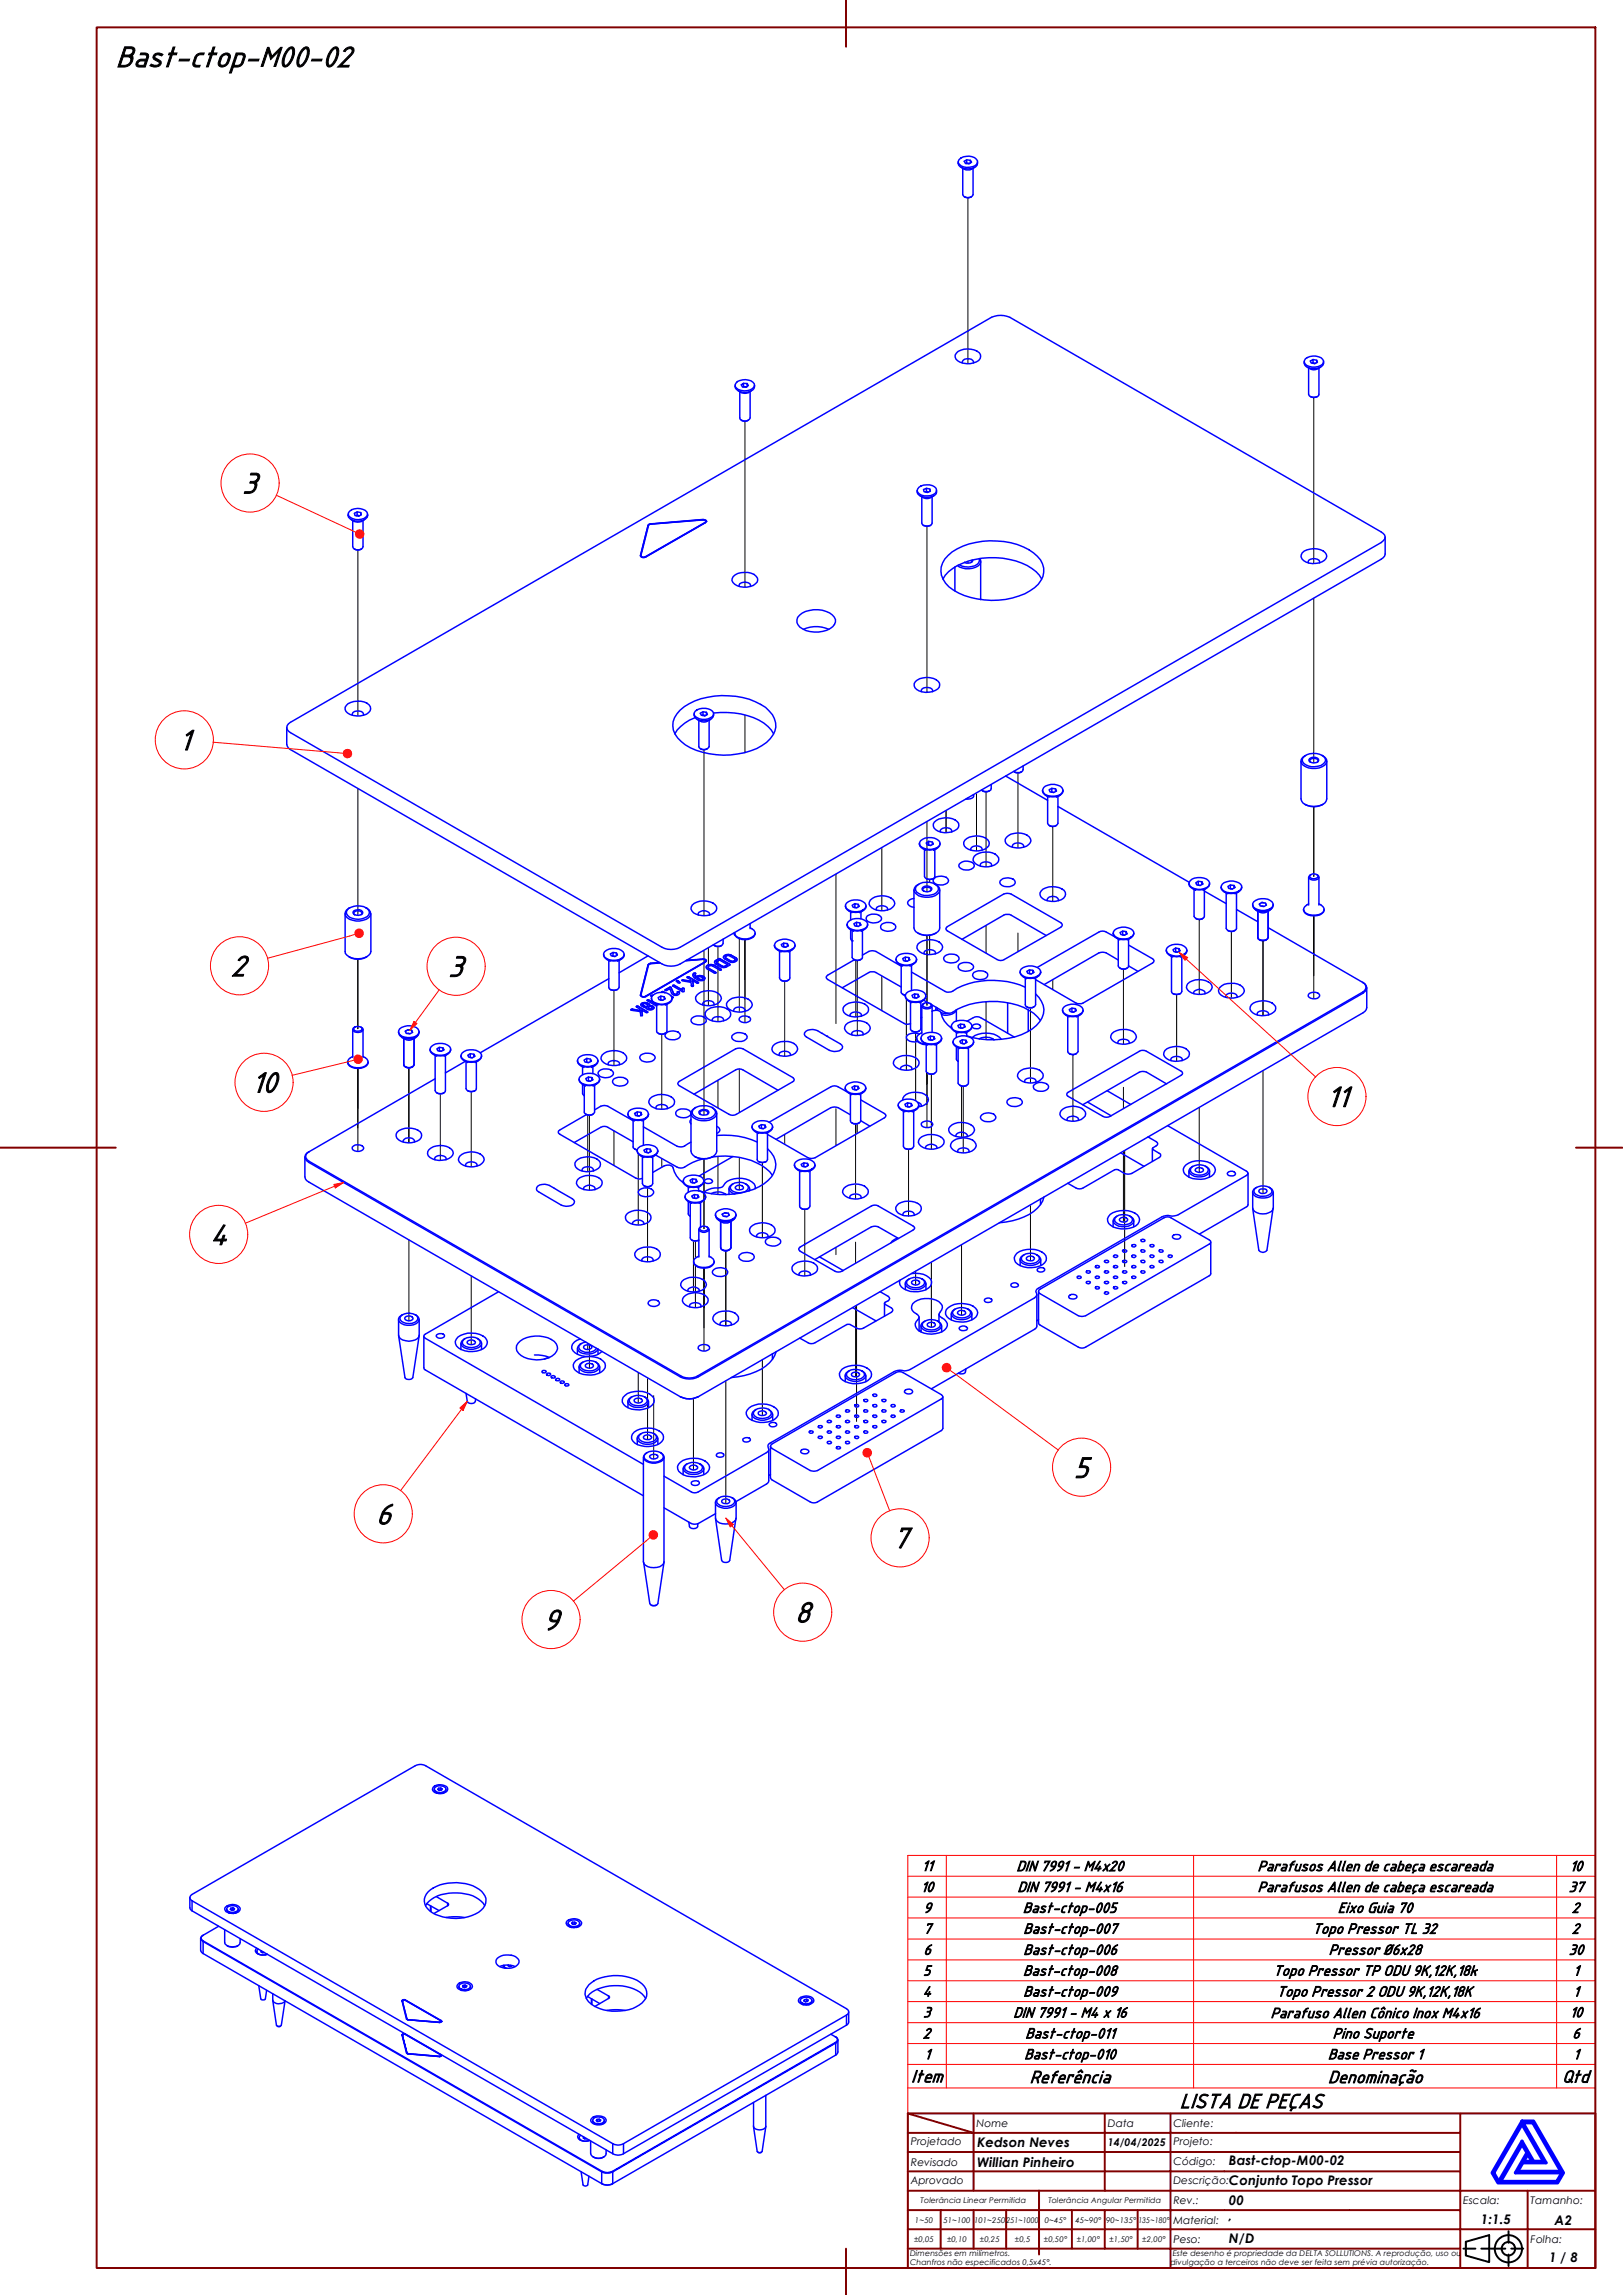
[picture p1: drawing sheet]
<svg xmlns="http://www.w3.org/2000/svg" width="420mm" height="594mm" viewBox="0 0 420 594" stroke-linecap="round" stroke-linejoin="round" font-family="sans-serif">
<defs><g id="words">
<g font-size="8.1">
<text x="30" y="17.2">Bast-ctop-M00-02</text>
<text x="62.6" y="127.6">3</text>
<text x="46.4" y="194.1">1</text>
<text x="59.8" y="252.6">2</text>
<text x="116" y="252.7">3</text>
<text x="65.1" y="282.7">10</text>
<text x="343.4" y="286.4">11</text>
<text x="54.4" y="322.2">4</text>
<text x="277.9" y="382.4">5</text>
<text x="97.3" y="394.5">6</text>
<text x="231.1" y="400.7">7</text>
<text x="205.8" y="419.9">8</text>
<text x="140.7" y="421.9">9</text>
</g>
<text font-size="5.6" x="305.4" y="545.6">LISTA DE PEÇAS</text>
<g font-size="4.8">
<text x="235.9" y="539">Item</text>
<text x="266.6" y="539.2">Referência</text>
<text x="343.8" y="539.2">Denominação</text>
<text x="404.4" y="539">Qtd</text>
</g>
<g font-size="4">
<text x="238.6" y="484.2">11</text>
<text x="263.1" y="484.3">DIN 7991 - M4x20</text>
<text x="325.6" y="484.3">Parafusos Allen de cabeça escareada</text>
<text x="406.4" y="484.3">10</text>
<text x="238.4" y="489.7">10</text>
<text x="263.4" y="489.7">DIN 7991 - M4x16</text>
<text x="325.6" y="489.7">Parafusos Allen de cabeça escareada</text>
<text x="406.1" y="489.7">37</text>
<text x="239.1" y="495.1">9</text>
<text x="264.8" y="495.1">Bast-ctop-005</text>
<text x="346.3" y="495.1">Eixo Guia 70</text>
<text x="406.9" y="495.1">2</text>
<text x="239.1" y="500.5">7</text>
<text x="264.9" y="500.5">Bast-ctop-007</text>
<text x="339.8" y="500.5">Topo Pressor TL 32</text>
<text x="406.9" y="500.5">2</text>
<text x="239.1" y="505.9">6</text>
<text x="264.9" y="505.9">Bast-ctop-006</text>
<text x="344" y="505.9">Pressor Ø6x28</text>
<text x="406.1" y="505.9">30</text>
<text x="239" y="511.3">5</text>
<text x="264.9" y="511.3">Bast-ctop-008</text>
<text x="329.6" y="511.3">Topo Pressor TP ODU 9K,12K,18k</text>
<text x="407.3" y="511.3">1</text>
<text x="238.9" y="516.7">4</text>
<text x="264.9" y="516.7">Bast-ctop-009</text>
<text x="330.5" y="516.7">Topo Pressor 2 ODU 9K,12K,18K</text>
<text x="407.3" y="516.7">1</text>
<text x="238.9" y="527.6">2</text>
<text x="239" y="522.1">3</text>
<text x="262.3" y="522.2">DIN 7991 - M4 x 16</text>
<text x="265.4" y="527.6">Bast-ctop-011</text>
<text x="328.9" y="522.3">Parafuso Allen Cônico Inox M4x16</text>
<text x="345" y="527.6">Pino Suporte</text>
<text x="406.4" y="522.1">10</text>
<text x="407" y="527.6">6</text>
<text x="239.3" y="533">1</text>
<text x="265.2" y="533">Bast-ctop-010</text>
<text x="343.8" y="533">Base Pressor 1</text>
<text x="407.3" y="533">1</text>
</g>
<g font-size="3.4">
<text x="253" y="555.9">Kedson Neves</text>
<text x="253" y="560.9">Willian Pinheiro</text>
<text x="318.1" y="560.5">Bast-ctop-M00-02</text>
<text x="318.1" y="565.5">Conjunto Topo Pressor</text>
<text x="318.1" y="570.8">00</text>
<text x="318.1" y="574.6">,</text>
<text x="383.3" y="575.8">1:1.5</text>
<text x="402.5" y="575.9">A2</text>
<text x="318.1" y="580.6">N/D</text>
<text x="401" y="585.6">1 / 8</text>
</g>
<g font-size="2.7">
<text x="252.8" y="550.6">Nome</text>
<text x="286.8" y="550.6">Data</text>
<text x="303.8" y="550.6">Cliente:</text>
<text x="235.8" y="555.3">Projetado</text>
<text x="286.8" y="555.4">14/04/2025</text>
<text x="303.8" y="555.3">Projeto:</text>
<text x="235.8" y="560.6">Revisado</text>
<text x="303.8" y="560.4">Código:</text>
<text x="235.8" y="565.3">Aprovado</text>
<text x="303.8" y="565.4">Descrição:</text>
<text x="303.8" y="575.6">Material:</text>
<text x="303.8" y="570.6">Rev.:</text>
<text x="378.8" y="570.6">Escala:</text>
<text x="396.2" y="570.6">Tamanho:</text>
<text x="303.8" y="580.6">Peso:</text>
<text x="396.2" y="580.6">Folha:</text>
</g>
<g font-size="2">
<text x="236.9" y="575.3">1~50</text>
<text x="238.3" y="570.3">Tolerância Linear Permitida</text>
<text x="244.2" y="575.3">51~100</text>
<text x="252.2" y="575.3">101~250</text>
<text x="260.5" y="575.3">251~1000</text>
<text x="270.4" y="575.3">0~45°</text>
<text x="271.4" y="570.1">Tolerância Angular Permitida</text>
<text x="278.4" y="575.3">45~90°</text>
<text x="286.3" y="575.3">90~135°</text>
<text x="294.7" y="575.3">135~180°</text>
<text x="236.7" y="580.2">±0,05</text>
<text x="245.2" y="580.2">±0,10</text>
<text x="253.7" y="580.2">±0,25</text>
<text x="262.7" y="580.2">±0,5</text>
<text x="270.3" y="580.2">±0,50°</text>
<text x="278.8" y="580.2">±1,00°</text>
<text x="287.2" y="580.2">±1,50°</text>
<text x="295.7" y="580.2">±2,00°</text>
<text x="235.6" y="584.1">Dimensões em milímetros.</text>
<text x="235.6" y="586.3">Chanfros não especificados 0,5x45°.</text>
<text x="303" y="586.2">divulgação a terceiros não deve ser feita sem prévia autorização.</text>
<text x="303.6" y="584.1">Este desenho é propriedade da DELTA SOLLUTIONS. A reprodução, uso ou</text>
</g>
</g></defs>
<!-- layer: Trilho torcido (ISO) -->
<g fill="none" stroke="#000" stroke-width=".26">
<path d="M250.6 51.2v42.9M192.8 109.1v42.9M340.1 102.9v43M240 136.2v43M92.6 142.4v42.9M250.6 145.3v.5M340.1 154.8v42.7M182.2 194.1v43M192.8 185.1v9.8M92.6 204.1v32.9M228.3 219.4v16.3M240 212.7v18.2"/>
<path d="M244.9 209.8v5.8M250.6 206.5v.2M252.8 205.3v15M255.3 204.9v19.5M263.5 200.1v19.4M272.5 214v19.3M340.1 208.8v18.1M216.4 226.3v38.7M240.7 227.7v.7M255.3 239.6v7.1M310.5 238v19.4M340.1 237.1v21.3"/>
<path d="M92.6 248.3v18M158.9 256.4v19.4M182.2 246v42.6M183.4 245.3v15M185.9 245v19.4M191.4 243v19M192.8 243.2v21.4M203.1 254v19.4M221.6 248.6v14.6M221.9 248.6v19.5M228.3 252.6v9.1M234.6 258.6v18.4"/>
<path d="M240 242.2v18M240.7 242.1v5M255.3 259.2v9.9M263.5 241.5v4.9M272.5 253.6v2.6M290.8 250.9v19.4M304.6 257.5v17.2M318.8 241.1v17.3M327 243.5v19.4M92.6 276.6v21.3M105.9 276.5v19.3M171.3 267.8v19.4"/>
<path d="M185.9 279.6v7.2M191.4 276.7v11.3M237 267.2v17.7M240 277.7v14.1M241.1 278.1v19.4M266.8 260.9v19.4M277.7 273v17.2M327 277.1v31.9M114 283.1v17.3M122 282.6v19.4M152.1 288.6v14.7M152.6 288.7v19.4"/>
<path d="M158.9 292.7v9M165.2 298.7v18.4M171.3 299.9v2.3M185.9 299.3v9.9M191.4 299.6v8.4M203.1 293.7v2.5M216.4 287v9.6M221.5 290.9v19.5M221.6 290.9v2.7M221.9 290.9v2.4M235.2 297.5v17.3M248.9 281.1v13.3"/>
<path d="M249.4 281.2v17.2M290.8 281.5v5.5M290.8 298v18.3M291.1 297.8v30.1M310.5 286.7v16.8M167.6 307.2v19.4M182.2 300v18M197.4 301v19.4M208.3 313v17.3M266.8 311.9v14.5M105.9 321v20.9M122 330.3v17.8"/>
<path d="M179.5 321.2v13.2M180 321.2v4.5M180 327.6v10.9M182.2 328.3v21.3M187.9 323.8v19.4M216.4 322.9v1.9M221.5 321.5v5.6M221.5 338v18.4M221.7 337.9v30.1M237 329v3.6M241.1 326.7v16.9M248.9 322.2v18.3"/>
<path d="M152.1 347.7v1.6M152.6 348v6.2M165.2 355.3v7.9M167.6 356.7v16M187.9 357.4v31.8M197.4 352v14.4M169.2 361.3v16.4M179.5 362v18.5"/>
</g>
<!-- layer: Visible (ABNT) -->
<g fill="none" stroke="#00f" stroke-width=".38">
<path d="M248 41.9a1.61 1.61 0 0 0 1.8 1.8 3.3 3.3 0 0 0 3.2-1v-.8M248.3 41.3a3.2 3.2 0 0 1 4.7 .3 1.35 1.35 0 0 1-1.2 1.6 3.1 3.1 0 0 1-3.7-1zM248.8 43.3a2.61 2.61 0 0 0 3.5 0M249.2 43.5v6.9a1.55 1.55 0 0 0 2.7 0v-6.9M249.6 50.9l1 .3 .9-.3M250.3 42.2l.7 .1M250.3 41.4l.9 .1v.7M251.2 41.5l.3 .5-.7 .4-.9-.1-.3-.5 .7-.4-.2 .9M190.3 99.7a2.05 2.05 0 0 0 2.5 1.9 2.44 2.44 0 0 0 2.5-1.5v-.4M190.9 98.8a3.5 3.5 0 0 1 4.4 .5 1.34 1.34 0 0 1-1.1 1.6 3.4 3.4 0 0 1-3.8-.8l-.1-.5zM192.5 99.2l.9 .1v.7M193.4 99.3l.3 .5-.5 .4h-1l-.3-.6 .6-.4-.2 1"/>
<path d="M337.6 93.6a1.55 1.55 0 0 0 1.7 1.7 2.58 2.58 0 0 0 3.3-1.3v-.4M337.9 92.9a3.6 3.6 0 0 1 4.5 .1 1.04 1.04 0 0 1-.6 1.7 3.5 3.5 0 0 1-3.9-.5l-.3-.4zM338.4 95a2.53 2.53 0 0 0 3.5 0M338.8 95.3v6.8a1.66 1.66 0 0 0 2.6 .3v-7.1M339.9 93.9l.7 .1M339.9 93.1l1 .2v.6M340.9 93.3l.2 .5-.7 .3-1-.1-.2-.6 .7-.3v.8l-.2 .1M191.1 101.1a2.53 2.53 0 0 0 3.5 0M191.5 101.4v6.8a1.49 1.49 0 0 0 1.3 .8 1.49 1.49 0 0 0 1.4-.8v-6.8M191.9 108.7l.9 .4 .9-.4M192.5 100l.9 .1M339.2 102.7l.9 .2 1-.2"/>
<path d="M90.1 133.1a2.05 2.05 0 0 0 2.5 1.8 2.05 2.05 0 0 0 2.6-1.8M90.6 132.3a3.4 3.4 0 0 1 4.4 .3 1.32 1.32 0 0 1-1.4 1.8 3.4 3.4 0 0 1-3.3-.8l-.1-.9zM90.9 134.5a2.61 2.61 0 0 0 3.5 0M91.3 134.7v6.8a1.49 1.49 0 0 0 1.3 .8 1.49 1.49 0 0 0 1.4-.8v-6.8M92.5 132.5l.9 .2v.6M92.5 133.3l.5 .2M93.4 132.7l.1 .6-.7 .3-.9-.2-.1-.5 .7-.4v.8l-.2 .2M237.4 127a1.32 1.32 0 0 0 1.1 1.5 3.6 3.6 0 0 0 3.9-.7v-.8M237.9 126.1a3.6 3.6 0 0 1 4.4 .3 1.13 1.13 0 0 1-.7 1.7 3.4 3.4 0 0 1-4-.6l-.2-.5zM238.2 128.4a2.61 2.61 0 0 0 3.5 0M238.6 128.6v6.8a1.55 1.55 0 0 0 2.7 0v-6.8M239 136l1 .2 .9-.2"/>
<path d="M239.8 126.4l.9 .2v.6M239.8 127.2l.5 .2M240.7 126.6l.2 .6-.8 .3-.9-.2-.1-.6 .7-.3v.8l-.2 .2M91.7 142.1l.9 .3 1-.3M179.7 184.8a1.98 1.98 0 0 0 2.5 1.8 1.96 1.96 0 0 0 2.5-1.8M180 184.1a3.3 3.3 0 0 1 4.7 .5 1.46 1.46 0 0 1-1.4 1.5 3.1 3.1 0 0 1-3.6-1.1zM180.5 186.2a2.53 2.53 0 0 0 3.5 0M180.9 186.5v6.8a1.55 1.55 0 0 0 2.7 0v-6.8M181.3 193.8l.9 .3 .9-.3M182 185.1l.6 .1M182 184.2l.9 .2v.7M182.9 184.4l.2 .5-.7 .4-.9-.2-.2-.5 .7-.4v.9l-.2 .1"/>
<path d="M241.9 212.8a4.5 4.5 0 0 1 6.3 .3 1.48 1.48 0 0 1-1.1 1.9 4.6 4.6 0 0 1-5.3-.7l-.2-1zM243.5 215.4l-.1-.4a1.91 1.91 0 0 1 3 0v.4M249.7 217.5a4.7 4.7 0 0 1 6-.1 1.46 1.46 0 0 1-.7 2.4 4.8 4.8 0 0 1-5.3-.8l-.2-1zM252 205.7l.1 .3a1.61 1.61 0 0 1-2 .9M260.3 200.9l10.9 6.3M260.5 216.8a4.6 4.6 0 0 1 5.9-.2 1.67 1.67 0 0 1 .2 1.8 1.67 1.67 0 0 1-1.6 .9 4.6 4.6 0 0 1-4.6-1l-.2-1zM262.1 219.3v-.3a1.8 1.8 0 0 1 2.9 0v.3M273.9 208.8l33.9 19.6M224.5 237.1a2.76 2.76 0 0 1 3.7 .6 1.45 1.45 0 0 1-1.5 1.2 2.22 2.22 0 0 1-2.5-1.1zM228.3 239.2a2.67 2.67 0 0 1 3.6 .6 1.95 1.95 0 0 1-2.8 1.2l-1-.6-.1-.4zM236.6 232.6a1.35 1.35 0 0 0-1.5 1.5l.9 .6 .6 .2M241.9 227.3a2.74 2.74 0 0 1 3.5 .2l.2 .4a2.17 2.17 0 0 1-2.9 1.1 1.13 1.13 0 0 1-1.1-1.3z"/>
<path d="M248.3 223.7a2.55 2.55 0 0 1 3.9 .2 2.02 2.02 0 0 1-2.8 1.2 1.15 1.15 0 0 1-1.1-1.4zM251.3 220.1v-.4a1.81 1.81 0 0 1 3 0v.4M259.2 227.7a2.85 2.85 0 0 1 3.4 .2l.2 .4a2.17 2.17 0 0 1-2.8 1.2 1.15 1.15 0 0 1-1.1-1.4zM311.8 230.7l5.6 3.2M320.1 235.4l5.5 3.2M324.5 234.9a3.3 3.3 0 0 0 4.9 0M325.2 235.6a2.61 2.61 0 0 0 3.5 0M325.6 235.9v6.8a1.26 1.26 0 0 0 1.9 .7l.7-.4 .1-.3v-6.8M326.3 233.8l-.3 .2M326.6 234.5l.6 .1M326.6 233.7h.6M327.6 233.8l.1 .3"/>
<path d="M157.6 253.3l-33.3 19.2M167.8 247.4l-7.5 4.4M180.4 257.6a4.6 4.6 0 0 1 5.9-.1 1.67 1.67 0 0 1 .1 1.8 1.67 1.67 0 0 1-1.6 .8 4.6 4.6 0 0 1-4.5-1l-.2-1zM221.2 248.4l-7 4-.3 .6 .1 .3 20 11.6 .8 .2 .9-.1M223.3 247.2a3.4 3.4 0 0 1 3-1l7 3.9M233.3 255.5l-6.5-3.8-.5-.1h-1l-7.2 4.1M236 251.6l8.7 5a2.71 2.71 0 0 0 3.1-.8 21.1 21.1 0 0 1 17.6-.2M239.1 258.9l1.2 .7M244.7 247.4a2.99 2.99 0 0 1 3.4 .2l.2 .4a1.7 1.7 0 0 1-2.2 1.3 1.46 1.46 0 0 1-1.8-1.5zM245 240.1l14.8-8.7 1-.2 .9 .2 13.2 7.7 .1 .3-.4 .6-14.6 8.4a1.79 1.79 0 0 1-1.9 0l-12.9-7.4-.3-.6zM248.3 249.6a3.1 3.1 0 0 1 3.5 .2l.2 .4a1.45 1.45 0 0 1-1.5 1.2 2.22 2.22 0 0 1-2.5-1zM252.1 251.7a3.1 3.1 0 0 1 3.5 .2l.1 .4a1.95 1.95 0 0 1-2.8 1.2 1.05 1.05 0 0 1-.9-.6 1.05 1.05 0 0 1 .1-1.2z"/>
<path d="M268.1 257.3a5.1 5.1 0 0 1 .2 8.2 17.5 17.5 0 0 1-12.7 3.6l-3.6-.5-1.7-.5M270.8 242.2l-9.1-5.3-.4-.2h-1l-11.3 6.5M288.7 242.5l-2.3-1.2a1.91 1.91 0 0 0-1.9 0l-16 9.1M289.5 248.5l-3.1-1.8-1-.2-.9 .2-14.2 8.2M292.2 244.6l6.2 3.6 .4 .5-.2 .3-18.6 10.8h-1l-.5-.2-10.4-6M292.2 250l2.4 1.4M315.8 255.6a4.8 4.8 0 0 1 5.9-.1 1.67 1.67 0 0 1 .1 1.8 1.67 1.67 0 0 1-1.6 .9 4.6 4.6 0 0 1-4.5-1.1l-.2-1zM317.3 258.2a1.52 1.52 0 0 1 2.4-1l.6 .6-.1 .4M326 243.2l.5 .3h.8l.6-.3M328.3 240.1l24.4 14.2M339 257.1a2.18 2.18 0 0 1 2.6 .3 .96 .96 0 0 1-1 1.1 1.85 1.85 0 0 1-2-.7zM352.7 254.3a1.48 1.48 0 0 1 1.1 1.3 1.48 1.48 0 0 1-.9 1.5l-172.1 99.3a5.1 5.1 0 0 1-4.7 0l-96.2-55.5a1.45 1.45 0 0 1-1-1.4 1.45 1.45 0 0 1 1.2-1.4l32.5-18.9"/>
<path d="M352.7 254.3a1.35 1.35 0 0 1 .9 1.3 1.35 1.35 0 0 1-.9 1.2l-172 99.3a4.6 4.6 0 0 1-4.5 0l-96.1-55.5a1.32 1.32 0 0 1-1-1.2 1.32 1.32 0 0 1 1-1.3M353.8 255.7v5.1l-.4 1-.5 .4-172.1 99.3M103.4 267.9a3.3 3.3 0 0 0 4.9 0M104.1 268.6a2.61 2.61 0 0 0 3.5 0M104.5 268.8v6.8a1.55 1.55 0 0 0 2.7 0v-6.8M104.9 276.1l1 .4 .9-.4M105.2 266.8l-.2 .2M105.6 267.4l.4 .2M105.6 266.6l.4 .1M106.5 266.7l.1 .3M120.5 274.7l-5.2 3M155.2 277.1a2.99 2.99 0 0 1 3.4 .2l.2 .4a1.7 1.7 0 0 1-2.1 1.3 1.46 1.46 0 0 1-1.8-1.5z"/>
<path d="M158.9 279.3a2.76 2.76 0 0 1 3.7 .6 2.05 2.05 0 0 1-2.9 1.1 1.05 1.05 0 0 1-1-.6 1.05 1.05 0 0 1 .2-1.1zM165.9 273.1a2.76 2.76 0 0 1 3.7 .6 2.05 2.05 0 0 1-2.8 1.1 1.05 1.05 0 0 1-1-.6 1.05 1.05 0 0 1 .1-1.1zM172.5 267.4a2.74 2.74 0 0 1 3.5 .2l.1 .3a1.63 1.63 0 0 1-2.1 1.2 1.46 1.46 0 0 1-1.8-1.3zM175.8 279.9l14.6-8.4 1-.2 .9 .2 13.2 7.7 .1 .3-.4 .5-14.6 8.5a1.91 1.91 0 0 1-1.9 0l-12.9-7.5-.3-.5zM179.2 263.5a2.94 2.94 0 0 1 3.5 .1l.1 .4a1.59 1.59 0 0 1-2.1 1.3 1.44 1.44 0 0 1-1.8-1.5zM181.9 260.1v-.3a1.83 1.83 0 0 1 2.9 0v.3M189.5 268.1a2.56 2.56 0 0 1 3.9 .2 1.7 1.7 0 0 1-2.1 1.3 1.46 1.46 0 0 1-1.8-1.5zM191.6 263.3a1.8 1.8 0 0 1 2.7 .6 1.77 1.77 0 0 1-3 .1zM208.8 268.4l5.9 3.5M211.6 266.8l1.2 .7M212.9 267.5l4.7 2.7M238 267.7a2.73 2.73 0 0 0-3.4 .7 2.05 2.05 0 0 0 3 1.2"/>
<path d="M238.6 263.3l-.2 .2M241.2 260.1l3.5 2a2.82 2.82 0 0 0 3.2-.9 21.1 21.1 0 0 1 18.5 .3l1.2 .8 1.8 1.9M241.3 261.8l.4-.2a1.51 1.51 0 0 1 1.9 .6 6 6 0 0 0 2.7 4M301.6 271.9a4.6 4.6 0 0 1 6.2 .4 1.48 1.48 0 0 1-1 1.9 4.1 4.1 0 0 1-5.6-1.2zM303.1 274.5v-.3a1.91 1.91 0 0 1 3 0l-.1 .3M323.9 260.1a4.6 4.6 0 0 1 6.3 .4 1.48 1.48 0 0 1-1.1 1.9 4.1 4.1 0 0 1-5.5-1.2zM325.5 262.7l-.1-.3a1.91 1.91 0 0 1 3 0v.3M78.9 299.5v5.1l.5 1 .5 .4 96.2 55.5a5.1 5.1 0 0 0 4.7 0M91.5 296.6a1.84 1.84 0 0 1 2.7 .6 1.79 1.79 0 0 1-3 .1v-.3zM102.8 293.1a4.9 4.9 0 0 1 6-.1 1.46 1.46 0 0 1-.8 2.4 4.8 4.8 0 0 1-5.3-.8l-.1-1zM104.4 295.6a1.23 1.23 0 0 1 1.8-1.1 1.05 1.05 0 0 1 1.1 1.1M111 297.7a4.4 4.4 0 0 1 6.2 .3 1.51 1.51 0 0 1-1 1.9 4.7 4.7 0 0 1-5.3-.7l-.2-.5z"/>
<path d="M151.8 288.5l-6.9 4-.3 .3v.5l20 11.7a1.76 1.76 0 0 0 1.7 0M153.9 287.3a3.4 3.4 0 0 1 3.1-1.1l6.9 3.9M163.9 295.6l-6.5-3.8a1.79 1.79 0 0 0-1.9 0l-6.8 4M166.6 291.7l8.7 5a2.46 2.46 0 0 0 2.7-.6l.9-.5M169.7 299l5.6 3.1a2.46 2.46 0 0 0 2.9-.6l3.7-1.5M178.9 289.8l-.3 .4 .3 .7M178.9 288.1a2.51 2.51 0 0 0-4-.2 1.18 1.18 0 0 0 1.4 1.4 2.24 2.24 0 0 0 2.6-1M184.3 299.5a19.1 19.1 0 0 1 14 3l1 .8 .7 1M185.5 291.6a.93 .93 0 0 1 .9 .9 .93 .93 0 0 1-.9 .9M185.5 293.9a20.3 20.3 0 0 1 10.5 1.7M198.7 297.3a5.1 5.1 0 0 1 .2 8.2 18.7 18.7 0 0 1-14.6 3.5l-3.5-.8M201.4 282.2l-9.1-5.2a1.91 1.91 0 0 0-1.9 0l-10.8 6.2"/>
<path d="M219.3 282.6l-2.3-1.3a1.91 1.91 0 0 0-1.9 0l-16 9.2M220.2 288.6l-3.2-1.9-1-.2-.9 .2-14.2 8.2M222.8 284.7l6.2 3.6 .4 .5-.2 .3-18.2 10.6-.9 .2-.9-.2-10.5-6M222.8 290.1l2.4 1.4M238.8 290.5a1.79 1.79 0 0 1 2.7 .6 1.83 1.83 0 0 1-3 .1v-.4zM246.4 295.7a4.6 4.6 0 0 1 5.9-.1 1.67 1.67 0 0 1 .1 1.8 1.67 1.67 0 0 1-1.6 .8 4 4 0 0 1-4.7-1.5zM248 298.2l-.1-.3a1.81 1.81 0 0 1 3 0l-.1 .3M254.2 288.6a2.74 2.74 0 0 1 3.4 .2l.2 .4a1.63 1.63 0 0 1-2.1 1.2 1.46 1.46 0 0 1-1.8-1.4zM261 284.6a2.82 2.82 0 0 1 3.5 .2l.2 .4a2.17 2.17 0 0 1-2.9 1.2 1.15 1.15 0 0 1-1.1-1.4zM267.5 281a2.55 2.55 0 0 1 4 .2 2.02 2.02 0 0 1-2.8 1.2 1.15 1.15 0 0 1-1.2-1.4zM274.7 287.5a4.6 4.6 0 0 1 5.9-.1 1.21 1.21 0 0 1-.1 1.9 4.6 4.6 0 0 1-5.9-.3l-.2-.5zM276.2 283l18.8-10.9a1.79 1.79 0 0 1 1.8 0l9 5.2 .3 .2v.6l-18.7 10.9a1.91 1.91 0 0 1-1.9 0l-9-5.2-.3-.2z"/>
<path d="M276.3 290l-.1-.3a1.91 1.91 0 0 1 3 0l-.1 .3M302 280.6l-5.2-3.1-1.5-.1-15 8.6M112.6 300.2l-.1-.4a1.89 1.89 0 0 1 3 0l-.1 .4M139.2 307.1a3.5 3.5 0 0 1 4.2 .5l4.7 2.7 .6 .7a1.31 1.31 0 0 1-1.4 1.2l-.7 .1-1.3-.4-5.9-3.4-.4-.3-.1-.4zM165.6 307.9a2.99 2.99 0 0 1 3.4 .2l.2 .4a1.7 1.7 0 0 1-2.1 1.3 1.46 1.46 0 0 1-1.8-1.5zM169 303.5l3.4-1.8a1.46 1.46 0 0 1 1.8 .6 6.4 6.4 0 0 0 2.8 3.9M185.4 315.2a3.3 3.3 0 0 0 4.9 0M186.1 315.9a2.61 2.61 0 0 0 3.6 0M186.6 316.1v6.9a1.55 1.55 0 0 0 2.6 0v-6.9M187.3 314.2l-.4 .2M187.6 314.8l.5 .1M187.6 314h.5"/>
<path d="M188.5 314.1l.2 .3M232.2 312a4.8 4.8 0 0 1 5.9-.1 1.46 1.46 0 0 1-.7 2.4 4.8 4.8 0 0 1-5.3-.8l-.2-1zM233.7 314.6v-.4a1.83 1.83 0 0 1 3 0v.4M303.5 319.9a1.37 1.37 0 0 1 2.2 .3 1.35 1.35 0 0 1-2.2 .1zM168.1 336.8a1.8 1.8 0 0 1 2.7 .5 1.79 1.79 0 0 1-3 .2zM177 335.8a4.5 4.5 0 0 1 6.3 .3 1.48 1.48 0 0 1-1.1 1.9 4.1 4.1 0 0 1-5.5-1.2zM178.6 338.3l-.1-.4a1.91 1.91 0 0 1 3 0l-.1 .4M184.8 328.6a2.72 2.72 0 0 1 3.4 .2l.2 .4a1.31 1.31 0 0 1-1.5 1.2 2.35 2.35 0 0 1-2.5-1zM186.9 323.5l1 .3 .9-.3M191.6 324.7a2.85 2.85 0 0 1 3.5 .1 .93 .93 0 0 1-.7 1.5 2.39 2.39 0 0 1-3.1-.8v-.5zM198.4 320.8a2.66 2.66 0 0 1 3.7 .5 1.72 1.72 0 0 1-2.2 1.3 1.44 1.44 0 0 1-1.7-1.5zM205.3 327.6a4.5 4.5 0 0 1 6.3 .3 1.48 1.48 0 0 1-1.1 1.9 4.6 4.6 0 0 1-5.3-.7l-.2-1.1z"/>
<path d="M206.9 330.1l-.1-.4a1.91 1.91 0 0 1 3 0l-.1 .4M207.1 322.8l18.5-10.6a1.79 1.79 0 0 1 1.8 0l8.9 5.1 .5 .6-.1 .3-18.7 10.8a1.91 1.91 0 0 1-1.9 0l-9-5.1-.3-.6zM232.6 320.6l-5.2-3-1.4-.1-15.1 8.5M268.9 334l32.4-18.8a1.79 1.79 0 0 1 1.8 0l10 5.8 .3 .2v.6l-32.8 18.9-1.5-.1-9.9-5.7-.3-.3zM276.7 335.5a1.33 1.33 0 0 1 2.1 .2 1.35 1.35 0 0 1-2.1 .1zM279 330.4h.7l.2 .3a.62 .62 0 0 1-1.1-.1zM281.3 331.8l.7-.1 .3 .3a.59 .59 0 0 1-.6 .3 .59 .59 0 0 1-.5-.4zM281.3 329h.7l.3 .1v.2a.62 .62 0 0 1-1.1-.1zM283.5 333.3a.75 .75 0 0 1 1.1-.1v.2a.62 .62 0 0 1-1.1-.1zM283.5 330.6a.75 .75 0 0 1 1.1-.1v.2a.62 .62 0 0 1-1.1-.1zM283.7 327.7l.7-.1 .2 .3a.65 .65 0 0 1-1.1 0zM285.9 329.2l.2-.2a.61 .61 0 0 1 .9 .3 .68 .68 0 0 1-1.1-.1z"/>
<path d="M285.9 326.5a.68 .68 0 0 1 1.1 .1 .68 .68 0 0 1-1.1-.1zM286.1 331.8a.64 .64 0 0 1 .9 .2 .64 .64 0 0 1-1.1-.1zM286.1 334.5a.64 .64 0 0 1 .9 .2 .64 .64 0 0 1-1.1 0zM288.2 333.3a.68 .68 0 0 1 1.2 .1 .68 .68 0 0 1-1.2-.1zM288.2 330.6a.68 .68 0 0 1 1.2 .1l-.2 .2a.61 .61 0 0 1-1-.3zM288.4 327.7a.64 .64 0 0 1 1 .2l-.2 .2a.64 .64 0 0 1-1-.2zM288.4 325a.64 .64 0 0 1 1 .2 .64 .64 0 0 1-1.2 0zM290.8 331.8a.64 .64 0 0 1 .9 .2 .69 .69 0 0 1-1.1 .1zM290.8 329a.61 .61 0 0 1 .9 .3 .68 .68 0 0 1-1.1-.1zM290.8 326.3a.61 .61 0 0 1 .9 .3 .68 .68 0 0 1-1.1-.1zM290.8 323.6a.71 .71 0 0 1 .9 .3 .68 .68 0 0 1-1.1-.1zM293.1 330.4a.64 .64 0 0 1 1 .3 .83 .83 0 0 1-1.1 .1z"/>
<path d="M293.1 327.7a.64 .64 0 0 1 1 .2 .65 .65 0 0 1-1.1 0zM293.1 325a.64 .64 0 0 1 1 .2 .69 .69 0 0 1-1.1 .1zM293.1 322.2a.64 .64 0 0 1 1 .3 .69 .69 0 0 1-1.1 .1zM295.5 329a.61 .61 0 0 1 .9 .3 .68 .68 0 0 1-1 .1zM295.5 326.3a.61 .61 0 0 1 .9 .3 .68 .68 0 0 1-1 .1zM295.5 323.6a.71 .71 0 0 1 .9 .3 .62 .62 0 0 1-1.1-.1zM295.5 320.9a.64 .64 0 0 1 .9 .3 .62 .62 0 0 1-1.1-.2zM297.8 327.7a.64 .64 0 0 1 1 .2 .65 .65 0 0 1-1.1 0zM297.8 325a.64 .64 0 0 1 1 .2l-.5 .3h-.4l-.2-.3zM297.8 322.2a.64 .64 0 0 1 1 .3l-.5 .3-.4-.1-.2-.3zM300.2 326.3l.7-.1 .2 .4a.62 .62 0 0 1-1.1-.1zM300.2 323.6h.7l.2 .3a.62 .62 0 0 1-1.1-.1z"/>
<path d="M302.5 325l.7-.1 .3 .3a.59 .59 0 0 1-.6 .3 .59 .59 0 0 1-.5-.3zM313.4 321.5v8.5l-32.3 18.7a1.91 1.91 0 0 1-2 0l-10.2-6v-8.4M181 348.3a2.18 2.18 0 0 1 2.6 .3l.1 .4a1.81 1.81 0 0 1-3 0zM184.8 340.5a4.8 4.8 0 0 1 6-.2 1.21 1.21 0 0 1-.2 2 4.6 4.6 0 0 1-5.8-.3l-.3-.5zM186.4 343v-.3a1.81 1.81 0 0 1 3 0l-.1 .3M234.4 359.8a1.26 1.26 0 0 1 1.9 .5 1.35 1.35 0 0 1-2.2 0zM176.1 361.5a5.1 5.1 0 0 0 4.7 0M199.6 374.1l32.3-18.8a1.91 1.91 0 0 1 1.9 0l9.9 5.7 .4 .6-.1 .3-32.8 18.9-1.5-.1-9.9-5.8-.3-.5zM207.6 375.3a1.4 1.4 0 0 1 1.8 .5 1.35 1.35 0 0 1-2.1 0zM209.4 370.6a.75 .75 0 0 1 1.1 0v.1a.62 .62 0 0 1-1.1-.1zM211.8 372l.2-.2a.64 .64 0 0 1 .9 .3 .64 .64 0 0 1-1.1-.1zM211.8 369.3l.2-.2a.64 .64 0 0 1 .9 .3 .64 .64 0 0 1-1.1-.1z"/>
<path d="M214.1 373.4a.68 .68 0 0 1 1.2 .1 .68 .68 0 0 1-1.2-.1zM214.1 370.6a.68 .68 0 0 1 1.2 .1 .68 .68 0 0 1-1.2-.1zM214.1 367.9a.68 .68 0 0 1 1.2 .1l-.2 .2a.61 .61 0 0 1-1-.3zM216.7 371.8a.64 .64 0 0 1 .9 .3 .69 .69 0 0 1-1.1 .1zM216.7 369.1a.64 .64 0 0 1 .9 .3 .69 .69 0 0 1-1.1 .1zM216.7 366.4a.61 .61 0 0 1 .9 .3 .68 .68 0 0 1-1.1-.1zM216.7 374.6a.64 .64 0 0 1 .9 .2 .71 .71 0 0 1-1.1-.1zM219 373.2a.61 .61 0 0 1 1 .3 .62 .62 0 0 1-1.1-.1zM219 370.5a.64 .64 0 0 1 1 .2 .62 .62 0 0 1-1.1-.1zM219 367.8a.64 .64 0 0 1 1 .2 .83 .83 0 0 1-1.1 .1zM219 365a.64 .64 0 0 1 1 .3 .65 .65 0 0 1-1.1-.1zM221.4 371.8a.64 .64 0 0 1 .9 .3l-.4 .3-.4-.1-.3-.3z"/>
<path d="M221.4 369.1a.64 .64 0 0 1 .9 .3l-.4 .3-.4-.1-.3-.3zM221.4 366.4a.61 .61 0 0 1 .9 .3 .68 .68 0 0 1-1 0zM221.4 363.6a.61 .61 0 0 1 .9 .4 .62 .62 0 0 1-1.1-.2zM223.7 370.5a.64 .64 0 0 1 1 .2 .62 .62 0 0 1-1.1-.1zM223.7 367.8a.64 .64 0 0 1 1 .2 .62 .62 0 0 1-1.1-.1zM223.7 365a.64 .64 0 0 1 1 .3 .65 .65 0 0 1-1.1-.1zM223.7 362.3a.64 .64 0 0 1 1 .3l-.5 .3-.4-.1-.2-.3zM226.1 369.1l.7-.1 .2 .4a.59 .59 0 0 1-.5 .3 .59 .59 0 0 1-.6-.4zM226.1 366.4l.7-.1 .2 .4a.62 .62 0 0 1-1.1-.1zM226.1 363.6h.7l.2 .4a.62 .62 0 0 1-1.1-.2zM226.1 361l.7-.1 .2 .3a.62 .62 0 0 1-1.1-.1zM228.4 367.8l.7-.1 .3 .3a.62 .62 0 0 1-1.1-.1z"/>
<path d="M228.4 365h.7l.3 .3a.65 .65 0 0 1-1.1-.1zM228.4 362.3l.7-.1 .3 .4a.59 .59 0 0 1-.6 .3 .59 .59 0 0 1-.5-.4zM230.8 366.4l.7-.1 .3 .4a.68 .68 0 0 1-1.2-.1zM230.8 363.6h.7l.3 .4a.68 .68 0 0 1-1.2-.2zM233.2 365a.64 .64 0 0 1 .9 .3l-.2 .2a.64 .64 0 0 1-.9-.3zM244.1 361.6v8.1l-.4 .6-32.1 18.5a1.91 1.91 0 0 1-1.9 0l-10.1-6-.1-8.4"/>
</g>
<circle cx="214" cy="268.2" r=".19" fill="#00f"/>
<g fill="none" stroke="#00f" stroke-width=".38">
<path d="M225.3 233a4.6 4.6 0 0 1 5.9-.1 1.67 1.67 0 0 1 .1 1.8 1.67 1.67 0 0 1-1.6 .9 4 4 0 0 1-4.7-1.6zM226.9 235.6l-.1-.4a1.81 1.81 0 0 1 3 0l-.1 .4M252.2 221.7a4.8 4.8 0 0 1 5.9-.2 1.41 1.41 0 0 1-.7 2.4 4.8 4.8 0 0 1-5.2-.7l-.3-.5zM253.8 224.2l-.1-.3a1.81 1.81 0 0 1 3 0v.3M269.6 230.6a4.8 4.8 0 0 1 5.9-.1 1.67 1.67 0 0 1 .1 1.8 1.67 1.67 0 0 1-1.6 .8 4.6 4.6 0 0 1-4.6-1l-.2-1zM271.1 233.1a1.23 1.23 0 0 1 1.8-1 1.05 1.05 0 0 1 1.1 1M166 259.9a1.4 1.4 0 0 1 2.2 .4 .89 .89 0 0 1 1.2 .6 1.3 1.3 0 0 1-2.1 .2v-.3l-1.1-.3-.3-.4zM167.8 249.8l-2 7.8M167.8 249.8l-2 7.9M167.9 249.8l-2 7.8M169 257.7h-.5l.2 .3M170.8 249.1l-2.4 .2"/>
<path d="M170.8 249.2l-2.4 .2M170.8 249.3l-2.3 .2M171.3 256.8l.3-.2 .6 .4M172.2 256.2l1.3-.7 .2 .1 .7 1.5a.57 .57 0 0 0 .7 .2 .57 .57 0 0 0 .3-.6h.4l.1 .3a1.1 1.1 0 0 1-1 .7 1.1 1.1 0 0 1-1-.6l-.5-1.2-1 .5zM173.8 257.8l.5 .4-.3 .2M174.2 255.1h.4l2.1 1.2v-.5h.3v.9h-.3l-2.5-1.5zM175.1 253.9a.64 .64 0 0 1 .9 .6h-.4zM176.5 253.8l.2-.1 2.2 .3M177.6 248.6l4.4-.3-4.4 .4M178.3 252.9l2.5 1.5-.4 .1-1.1-.7 .2 1.4-.2 .2-.3-.2M178.3 252.9l-.4 .1 .9 .6 .1 .4-2.1-.3-.3 .1 2.4 .5 .1 .9M178.3 252.9l2.5 1.5"/>
<path d="M178.3 252.9l-.4 .1M179 255.2h.1M179.3 253.9l.2 1.3M179.6 251.9h.5l-.2 .5 .2 .5a1.6 1.6 0 0 1 2.4 .4 1.23 1.23 0 0 1-1.8 .4 1.68 1.68 0 0 1-1.3-1.3zM179.9 252.5l.2 .5M180.1 252l-.5-.1-.2 .6M180.1 253a1.66 1.66 0 0 1 2.4 .3M180.1 252.9v.1M180.5 253.1l1 .5 .4-.2a.81 .81 0 0 0-.6-.6 .81 .81 0 0 0-.8 .3l.8 .5 .6-.1 .1-.2M182 248.3l-4.3 .3M182.6 249l-15.5 9M182.6 249l-15.4 9"/>
<path d="M182.8 250.4a1.57 1.57 0 0 1 2.1-.5l1.9 1.2M183.1 249.8l.9-.1 .9 .1 1.9 1.2-.5 .1-2-1.1-.8 .1-.1 .4 2 1.3-.3 .1-2.2-1.2v-.6zM183.3 250.4l.2 .3 1.9 1.1M185 249.1l.2-.4 1-.5 2.8 1.5M185.2 248.6l1-.5 2.7 1.5v.2a2.14 2.14 0 0 1-2.3 .5l-1.4-.8-.2-.4zM185.5 249l.7-.5 2.1 1.3-.6 .4h-.7l-1.5-1zM185.5 249.1l.1 .2M187.8 247.8l.2 .3M188.3 249.7l-.7 .5-.6-.1M188.4 259.2a4.6 4.6 0 0 1 5.9-.1 1.67 1.67 0 0 1 .1 1.8 1.67 1.67 0 0 1-1.6 .9 4.6 4.6 0 0 1-4.5-1l-.2-1zM189.4 247.3a1.44 1.44 0 0 0-2.1 .4 2.74 2.74 0 0 0 3.1 1.2l.4-.2v-.3l-.3-.5M189.4 247.3l-.4-.1a1.55 1.55 0 0 0-1.7 .6"/>
<path d="M189.4 247.3l1.1 .6M190.3 248.4l-.2 .4-.7 .1-1.6-1v-.3l.4-.2h.6l1.5 1-.4 .4-.8-.1M190.5 247.9l.3 .5M237.7 244.3a4.7 4.7 0 0 1 5.9 0 1.36 1.36 0 0 1 .4 1.4 1.36 1.36 0 0 1-1.1 .9 4.1 4.1 0 0 1-5.5-1.2zM239.3 246.9l-.1-.4a1.91 1.91 0 0 1 3 0l-.1 .4M307.5 254.7a4.8 4.8 0 0 1 5.9-.2 1.41 1.41 0 0 1-.7 2.5 4.8 4.8 0 0 1-5.3-.8l-.3-.5zM309.1 257.2l-.1-.3a1.81 1.81 0 0 1 3 0l-.1 .3M155.9 273.1a4.6 4.6 0 0 1 5.9-.1 1.21 1.21 0 0 1-.1 1.9 4.6 4.6 0 0 1-5.9-.3l-.2-.5zM157.5 275.6l-.1-.4a1.91 1.91 0 0 1 3 0l-.1 .4M163.7 261.2l2 .4v-.4l-1-.6 .5-.2 2.5 1.6-.3 .2-1.3-.7 .2 1.3-.4 .1v-.2M163.7 261.2l-.4 .2 2.4 .4 .2 .9M163.7 261.3l-.4 .1"/>
<path d="M163.7 261.3l2 .3M163.7 261.2v.1M164.7 260.6l.5-.1 2.5 1.5M165.9 262.7v.2M166.1 261.5l.2 1.3M170 260l-2-1.1h-.5l2.5 1.5M182.8 261.7a4.7 4.7 0 0 1 6-.1 1.46 1.46 0 0 1-.8 2.4 4.8 4.8 0 0 1-5.2-.8l-.2-1zM184.4 264.3l-.1-.4a1.81 1.81 0 0 1 3 0v.4M189.9 261.8v-.3a1.8 1.8 0 0 1 3 0l-.1 .3M200.2 270.7a4.8 4.8 0 0 1 5.9-.2 1.67 1.67 0 0 1 .1 1.9 1.67 1.67 0 0 1-1.6 .8 4.6 4.6 0 0 1-4.6-1l-.2-.5zM201.7 273.2v-.3a1.8 1.8 0 0 1 3 0l-.1 .3M211.6 266.8a2.83 2.83 0 0 0-3.3 .6l-.1 .4 .6 .6"/>
<path d="M212.8 267.5h.1M217.6 270.2l.5 .7a1.7 1.7 0 0 1-2.1 1.3l-1.3-.3M218.5 260.5a4.5 4.5 0 0 1 6.3 .3 1.48 1.48 0 0 1-1.1 1.9 4.6 4.6 0 0 1-5.3-.7l-.2-1zM218.9 265.3a4.7 4.7 0 0 1 6-.1 1.36 1.36 0 0 1 .3 1.4 1.36 1.36 0 0 1-1 1 4.5 4.5 0 0 1-5.3-.8l-.3-.5zM220.1 263.1l-.1-.4a1.91 1.91 0 0 1 3 0l-.1 .4M220.5 267.9v-.4a1.91 1.91 0 0 1 3 0l-.1 .4M231.6 274.3a4.6 4.6 0 0 1 6.3 .4 1.54 1.54 0 0 1-1.1 1.9 4.8 4.8 0 0 1-5.3-.8l-.2-.5zM233.2 276.8l-.1-.3a1.81 1.81 0 0 1 3 0l-.1 .3M263.7 277.6a4.6 4.6 0 0 1 5.9-.1 1.21 1.21 0 0 1-.1 1.9 4.6 4.6 0 0 1-5.8-.3l-.3-.5zM287.8 267.6a4.8 4.8 0 0 1 6-.2 1.67 1.67 0 0 1 .1 1.8 1.67 1.67 0 0 1-1.6 .9 4 4 0 0 1-4.8-1.5zM289.4 270.1v-.3a1.81 1.81 0 0 1 3 0l-.1 .3M119 299.3a4.4 4.4 0 0 1 6.2 .3 1.78 1.78 0 0 1-1.8 2.3 4 4 0 0 1-4.7-1.6z"/>
<path d="M168.3 284.4a4.6 4.6 0 0 1 6.3 .4 1.48 1.48 0 0 1-1.1 1.9 4.8 4.8 0 0 1-5.3-.8l-.2-.5zM169.9 287l-.1-.4a1.91 1.91 0 0 1 3 0l-.1 .4M233.7 284.8a2.7 2.7 0 0 1 3.2-2.1 2.93 2.93 0 0 1 3.4 1.9 2.34 2.34 0 0 1-2.5 1.9M237.6 285.3l.8 .5v.6M238.1 294.7a4.6 4.6 0 0 1 6.2 .4 1.54 1.54 0 0 1-1 1.9 4.8 4.8 0 0 1-5.3-.7l-.3-.5zM239.6 297.3v-.3a1.81 1.81 0 0 1 3 0l-.1 .3M245.9 291.6a4.8 4.8 0 0 1 5.9-.1 1.41 1.41 0 0 1-.7 2.4 4.9 4.9 0 0 1-5.3-.7l-.2-1.1zM247.5 294.2a1.56 1.56 0 0 1 1.1-1.2 1.56 1.56 0 0 1 1.6 .5l.2 .3v.4M265.3 280.1l-.1-.3a1.81 1.81 0 0 1 3 0v.3M120.6 301.9l-.1-.4a1.91 1.91 0 0 1 3 0l-.1 .4M149.2 300.5a4.5 4.5 0 0 1 6.2 .4 1.48 1.48 0 0 1-1.1 1.9 4.6 4.6 0 0 1-5.3-.7l-.2-1.1zM149.5 305.3a4.6 4.6 0 0 1 6.3 .4 1.54 1.54 0 0 1-1.1 1.9 4.8 4.8 0 0 1-5.2-.7l-.3-.5z"/>
<path d="M150.7 303.1v-.4a1.83 1.83 0 0 1 2.9 0v.4M151.1 307.9v-.3a1.81 1.81 0 0 1 3 0l-.1 .3M162.2 314.4a4.9 4.9 0 0 1 5.9-.2 1.46 1.46 0 0 1-.7 2.4 4.8 4.8 0 0 1-5.3-.7l-.2-1zM163.8 316.9a1.23 1.23 0 0 1 1.7-1.1 1.05 1.05 0 0 1 1.2 1.1M194.3 317.7a4.7 4.7 0 0 1 6-.2 1.46 1.46 0 0 1-.8 2.4 4.8 4.8 0 0 1-5.3-.7l-.1-1zM218.4 307.6a4.6 4.6 0 0 1 5.9-.1 1.41 1.41 0 0 1-.7 2.4 4.8 4.8 0 0 1-5.2-.7l-.3-.6zM220 310.2v-.3a1.81 1.81 0 0 1 2.9 0v.3M164.7 323.9a4.8 4.8 0 0 1 5.9-.1 1.46 1.46 0 0 1-.8 2.4 4.8 4.8 0 0 1-5.3-.8l-.2-1zM166.2 326.4l-.1-.3a1.81 1.81 0 0 1 3 0v.3M176.5 331.7a4.8 4.8 0 0 1 5.9-.1 1.67 1.67 0 0 1 .2 1.8 1.67 1.67 0 0 1-1.6 .8 4 4 0 0 1-4.8-1.5zM178.1 334.2v-.3a1.81 1.81 0 0 1 2.9 0v.3M195.9 320.2l-.1-.4a1.91 1.91 0 0 1 3 0v.4"/>
</g>
<circle cx="179" cy="255.2" r=".19" fill="#00f"/>
<g fill="none" stroke="#00f" stroke-width=".38">
<path d="M167.5 259l.5-.1 2 1.2M168.9 257.7l-.4 .1M171.3 256.8l.4-.1 .4 .3M173.7 255.6l.8 1.7h.8l.1-.2M173.7 255.7l-.2-.1-1.4 .7M173.9 258l.4 .2M174.1 255.2l.5-.1 2.1 1.2M175.1 254l.4-.1 .5 .5M175.8 256.8l.1 .3M175.8 256.8h-.5M176 254.3v.1M176 254.4h.1"/>
<path d="M176.6 255.9l.2-.1 .3 .2M176.8 253.7h.1M178.9 254h.1M179.3 253.8v.1M167.3 260.8v.2M169 260.5l.4 .4"/>
</g>
<circle cx="168.2" cy="260.3" r=".19" fill="#00f"/>
<path d="M165.9 260.1a1.45 1.45 0 0 1 2.3 .1M166.4 260.1l.2 .2a.41 .41 0 0 1 .1-.5 .41 .41 0 0 1 .6 .1l.4 .2a.65 .65 0 0 1-.5 .5 .65 .65 0 0 1-.6-.3l.4 .3 .6-.1 .1-.2M167.8 260.9a.66 .66 0 0 0 1 .1M167.9 260.6h.6l.3 .2a.49 .49 0 0 1-.5 .3 .49 .49 0 0 1-.5-.3zM168.2 260.3l.8 .2" fill="none" stroke="#00f" stroke-width=".38"/>
<circle cx="190.3" cy="248.4" r=".19" fill="#00f"/>
<path d="M182 253.3h.1M185.5 249.1h.1M187.8 247.7v.1" fill="none" stroke="#00f" stroke-width=".38"/>
<circle cx="179.9" cy="252.5" r=".19" fill="#00f"/>
<path d="M175.4 257.1h.1M183.3 250.4h.1M166.4 260.1h.1" fill="none" stroke="#00f" stroke-width=".38"/>
<circle cx="167.8" cy="260.9" r=".19" fill="#00f"/>
<path d="M165.8 257.6a.94 .94 0 0 0 1.4 .4M168.4 249.3l-.6 .5M168.4 249.4l-.3 .1-.3 .3M182 248.3l.7 .1 .2 .2-.3 .4M167.7 260.3h.1M168.8 260.9v.1" fill="none" stroke="#00f" stroke-width=".38"/>
<circle cx="165.8" cy="257.7" r=".19" fill="#00f"/>
<g fill="none" stroke="#00f" stroke-width=".38">
<path d="M238 218.3a1.35 1.35 0 0 0 1.1 1.4 3.7 3.7 0 0 0 4.1-.7l.1-.7M238.3 217.6a3.5 3.5 0 0 1 5 .5 1.47 1.47 0 0 1-1.4 1.6 3.2 3.2 0 0 1-3.8-1.1v-.5zM238.8 219.6l.9 .5M239.3 219.9v7a1.66 1.66 0 0 0 2.6 .3l.1-7.3M240.4 217.8l-.6 .4 .2 .5 .9 .2 .7-.4-.2-.5v.6M241.4 218l-1-.2v1l.6 .1M242.6 219.6l-.9 .5M254.3 204.7l.5 .2h.9l.5-.2M256.6 203.1v1a1.65 1.65 0 0 1-2.5 .4M269.9 204.6a2.12 2.12 0 0 0 2.6 1.7 2.12 2.12 0 0 0 2.7-1.7M270.2 203.9a3.7 3.7 0 0 1 4.7 0 1.31 1.31 0 0 1 .1 1.4 1.31 1.31 0 0 1-1.3 .7 3.1 3.1 0 0 1-3.8-1.2zM270.6 205.8l1 .5"/>
<path d="M271.2 206.2v6.9a1.55 1.55 0 0 0 2.7 0v-6.9M271.6 213.6l.9 .4 1-.4M272.3 204.1l-.7 .3 .2 .6 1 .1 .7-.3-.3-.6v.7M272.3 205l.5 .1M273.2 204.2l-.9-.1v1M274.4 205.8l-.9 .5M239.8 227.4l.9 .3 .9-.3M156.3 247.1a2.12 2.12 0 0 0 2.6 1.7 2.69 2.69 0 0 0 2.7-1.6v-.1M156.5 246.4a3.5 3.5 0 0 1 5 .4 1.57 1.57 0 0 1-1.4 1.6 3.3 3.3 0 0 1-3.8-1.1v-.5zM157 248.3l.9 .5M157.6 248.6v7a1.26 1.26 0 0 0 1.8 .7l.7-.4 .2-.3v-7M158 256.1l.9 .3 .9-.3"/>
<path d="M158.7 246.5l-.7 .4 .2 .5 1 .2 .6-.4-.2-.5v.7M158.7 247.5l.5 .1M159.6 246.7l-.9-.2-.1 1M160.8 248.3l-.9 .5M165.9 257.7a.9 .9 0 0 0 1.2 .3M165.9 257.6a.78 .78 0 0 0 1.2 .3M168.5 249.5l-.5 .1-.1 .2M168.7 258.4a1.6 1.6 0 0 0 1.8 1.6 3.6 3.6 0 0 0 3.4-.9l.1-.7M168.9 257.7a3.5 3.5 0 0 1 5 .5 1.47 1.47 0 0 1-1.4 1.6 3.4 3.4 0 0 1-3.8-1.1v-.5zM169.4 259.6l.9 .6M170 259.9v7a1.53 1.53 0 0 0 2.2 .5l.5-.5v-7M171.1 257.8l-.7 .4 .2 .6 1 .1 .6-.4-.2-.5v.7"/>
<path d="M171.1 258.9h.5M172 258l-.9-.2-.1 1.1M173.2 259.6l-.9 .6M182.8 248.7l-.2 .3M182.9 248.8l-.5-.5h-.4l.7 .2 .1 .3-.2 .2M184.9 244.8l.5 .2h.9l.5-.2M187.2 243.1v1.1a1.65 1.65 0 0 1-2.5 .4M190.1 241.5l.2 .7M200.5 244.6a1.35 1.35 0 0 0 1.1 1.4 3.4 3.4 0 0 0 4.1-.7l.1-.7M200.8 243.9a3.8 3.8 0 0 1 4.7 0 1.09 1.09 0 0 1-.5 1.8 3.5 3.5 0 0 1-4.5-.8zM201.3 245.9l.9 .5M201.8 246.2v6.9a1.49 1.49 0 0 0 1.3 .9 1.49 1.49 0 0 0 1.4-.9v-6.9"/>
<path d="M202.2 253.7l.6 .3h.8l.5-.3M202.9 244.1l-.7 .4 .3 .5 .9 .2 .7-.4-.3-.5v.7M203.8 244.3l-.9-.2v1l.6 .1M205 245.9l-.8 .5M220.2 243l.4 .6M232 248.3a2.14 2.14 0 0 0 2.6 1.7 2.14 2.14 0 0 0 2.7-1.7M232.2 247.6a3.8 3.8 0 0 1 4.8 0 1.11 1.11 0 0 1-.5 1.8 3.8 3.8 0 0 1-4.3-.4l-.2-.5zM232.7 249.5l.9 .6M233.3 249.8v7a1.04 1.04 0 0 0 1.1 .8l-.7-.3M234.4 257.8a2.12 2.12 0 0 0 2.6 1.7 2.12 2.12 0 0 0 2.7-1.7M234.4 247.7l-.7 .4 .2 .6 1 .1 .6-.4-.2-.5v.7M234.4 248.8h.5"/>
<path d="M234.6 257.1a3.8 3.8 0 0 1 4.8 0l.2 .5a1.8 1.8 0 0 1-2.2 1.7 2.99 2.99 0 0 1-3-1.3zM235.1 259.1l.9 .5M235.3 247.9l-.9-.2-.1 1.1M235.7 259.4v7a1.55 1.55 0 0 0 2.7 0v-7M236 249.8v6.6M236.5 249.5l-.9 .6M236.8 257.3l-.7 .4 .2 .5 1 .2 .6-.4-.2-.6v.7M236.8 258.2l.5 .2M237.7 257.4l-.9-.1-.1 1M238.9 259.1l-.9 .5M264.1 251.6a2.12 2.12 0 0 0 2.7 1.7 2.69 2.69 0 0 0 2.6-1.6v-.1M264.4 250.9a3.5 3.5 0 0 1 5 .4 1.57 1.57 0 0 1-1.4 1.7 3.2 3.2 0 0 1-3.9-1.2v-.5z"/>
<path d="M264.9 252.8l.8 .5M265.4 253.1v7a1.52 1.52 0 0 0 2.6 .3l.1-7.3M266.5 251.1l-.7 .3 .3 .5 .9 .2 .7-.4-.3-.5v.7M266.5 252l.5 .1M267.4 251.2l-.9-.1-.1 .9M268.6 252.8l-.9 .5M288.2 241.5a1.86 1.86 0 0 0 1.8 1.7 2.82 2.82 0 0 0 3.5-1.5v-.2M288.5 240.8a3.5 3.5 0 0 1 5 .5 1.57 1.57 0 0 1-1.4 1.6 3.2 3.2 0 0 1-3.9-1.1v-.5zM289 242.8l.9 .5M289.5 243.1v6.9a1.49 1.49 0 0 0 1.3 .9 1.49 1.49 0 0 0 1.4-.9v-6.9M289.9 250.6l.5 .3h.9l.5-.3M290.6 241l-.7 .4 .3 .5 .9 .2 .7-.4-.3-.6v.7"/>
<path d="M290.6 242l.5 .1M291.5 241.1l-.9-.1v1M292.7 242.8l-.9 .5M119.3 273.3a1.35 1.35 0 0 0 1.2 1.4 3.4 3.4 0 0 0 4-.8l.2-.6M119.6 272.6a3.5 3.5 0 0 1 5.1 .4 1.56 1.56 0 0 1-1.5 1.7 3.1 3.1 0 0 1-3.8-1.2v-.5zM120.1 274.5l.9 .6M120.6 274.9v6.9a1.66 1.66 0 0 0 2.7 .3v-7.2M121.7 272.8l-.6 .3 .2 .6 .9 .1 .7-.4-.2-.5v.7M122.7 272.9l-1-.1v.9l.6 .1M123.9 274.5l-.9 .6M149.5 274.5a1.6 1.6 0 0 0 1.8 1.6 2.67 2.67 0 0 0 3.5-1.4v-.2M149.8 273.8a3.4 3.4 0 0 1 4.9 .5 1.47 1.47 0 0 1-1.3 1.6 3.2 3.2 0 0 1-3.9-1.1v-.5z"/>
<path d="M149.9 279.4a2.14 2.14 0 0 0 2.7 1.6 2.14 2.14 0 0 0 2.7-1.6M150.2 278.7a3.5 3.5 0 0 1 5 .4 2.33 2.33 0 0 1-3.1 1.8 2.07 2.07 0 0 1-2.2-1.8zM150.2 275.8l1 .5M150.8 276.1v2.1M151.9 274l-.7 .4 .2 .5 1 .2 .7-.4-.3-.5v.6M152.3 278.8l-.7 .4 .3 .6 .9 .1 .7-.4-.3-.6v.7M152.3 279.8l.5 .1M152.8 274.2l-.9-.2v1l.5 .1M153.2 278.9l-.9-.1v1M153.5 276.1v1.8M154.1 275.8l-1 .5M170.4 267.4l.9 .4 .9-.4"/>
<path d="M236.1 266.9l.9 .3 1-.3M238.4 268.7a2.12 2.12 0 0 0 2.7 1.7 2.12 2.12 0 0 0 2.7-1.7M238.7 268a4 4 0 0 1 4.8 0l.2 .5a1.8 1.8 0 0 1-2.2 1.7 2.99 2.99 0 0 1-3.1-1.2zM239.2 270l.9 .5M239.8 270.3v7a1.55 1.55 0 0 0 2.6 0v-7M240.2 277.8l.9 .3 .9-.3M240.9 268.2l-.7 .4 .2 .5 1 .2 .6-.4-.3-.6v.7M240.9 269.1l.5 .2M241.7 268.3l-.8-.1-.1 1M243 270l-.9 .5M246.3 265.7a2.14 2.14 0 0 0 2.6 1.6 2.14 2.14 0 0 0 2.7-1.6M246.6 265a3.8 3.8 0 0 1 4.7 0 1.11 1.11 0 0 1-.5 1.7 4.2 4.2 0 0 1-4.2-.3l-.3-.6z"/>
<path d="M247 266.9l1 .5M247.6 271v3.2l.4 .5M247.6 267.2v1.3M248.7 265.1l-.7 .4 .2 .5 1 .2 .7-.4-.3-.6v.7M249.6 265.2l-.9-.1v1l.5 .1M250.3 267.2v1M250.4 264.3a3.4 3.4 0 0 1 3-1.1l9.2 5.2M250.8 266.9l-.9 .5M251.7 268.6a5.9 5.9 0 0 1 7.5 .4M251.8 265.5a1.24 1.24 0 0 1 2.1 .3 1.35 1.35 0 0 1-2.2-.1zM265.8 260.6l.5 .3h.8l.6-.3M121.1 282.4l.9 .2 .9-.2"/>
<path d="M150.7 280.6l.9 .5M150.8 280.7v2.4l.4 .5M151.3 280.9v7a1.55 1.55 0 0 0 2.6 0v-7M151.6 288.4l1 .3 .9-.3M154.4 280.6l-.9 .5M162.6 288.3a2.12 2.12 0 0 0 2.6 1.7 2.12 2.12 0 0 0 2.7-1.7M162.8 287.6a4 4 0 0 1 4.8 0 1.31 1.31 0 0 1 .1 1.4 1.31 1.31 0 0 1-1.3 .7 3.3 3.3 0 0 1-3.8-1.1zM163.3 289.6l1 .6M163.9 289.9v7l.3 .4 .8 .4-.7-.3M165 287.8l-.7 .4 .2 .6 1 .1 .6-.4-.2-.6v.7M165 297.9a2.12 2.12 0 0 0 2.6 1.7 2.12 2.12 0 0 0 2.7-1.7M165 288.8l.5 .1"/>
<path d="M165.2 297.2a3.8 3.8 0 0 1 4.8 0 1.12 1.12 0 0 1-.5 1.7 3.6 3.6 0 0 1-4.5-.8v-.5zM165.7 299.1l1 .5M165.9 287.9l-.9-.1v1M166.3 299.4v7a1.49 1.49 0 0 0 1.3 .8 1.49 1.49 0 0 0 1.4-.8v-7M166.6 289.9v6.6M167.1 289.6l-.9 .6M167.4 297.3l-.7 .4 .2 .5 1 .2 .7-.4-.3-.5v.7M168.3 297.5l-.9-.2v1l.5 .1M169.5 299.1l-.9 .5M189.7 299.4l-8.7 5M194.7 291.6a2.12 2.12 0 0 0 2.7 1.7 2.69 2.69 0 0 0 2.6-1.5v-.2M194.9 290.9a3.5 3.5 0 0 1 5.1 .5 1.57 1.57 0 0 1-1.4 1.6 3.3 3.3 0 0 1-3.9-1.1v-.5z"/>
<path d="M195.5 292.9l.9 .5M196 293.2v6.9a1.26 1.26 0 0 0 1.9 .7l.4-.1 .4-.6v-6.9M197.1 291.1l-.7 .4 .3 .5 .9 .2 .6-.4-.1-.6v.7M198.1 291.2l-1-.1v1h.5M199.2 292.9l-.9 .5M218.8 281.6a2.12 2.12 0 0 0 2.7 1.7 2.69 2.69 0 0 0 2.7-1.5v-.2M219.1 280.9a3.5 3.5 0 0 1 5 .4 1.57 1.57 0 0 1-1.4 1.7 3.3 3.3 0 0 1-3.9-1.2v-.5zM219.6 282.9l.9 .5M220.2 283.2v6.9a1.52 1.52 0 0 0 2.5 .3l.1-7.2M220.5 290.7l.5 .2h.9l.5-.2M221.2 281.1l-.7 .4 .3 .5 .9 .2 .7-.5-.3-.5v.7M221.2 282l.5 .1"/>
<path d="M222.1 281.2l-.9-.1v.9M223.3 282.9l-.9 .5M281.6 285.3l6.1 3.5M286.6 282.4l6.1 3.5M290.1 298.4l6.1 3.5M297.2 294.3l2.4 1.5v.6l-1.1 .7-.1 .3 2 1.3v.7l-7.9 4.5a3.4 3.4 0 0 1-3-1.1h-1l-8.1 4.7a1.91 1.91 0 0 1-1.9 0l-2.1-1.2M298.3 297.3v3.3M302.3 291.4l20.4 11.8 .4 .5-.4 .6-17.6 10.1-1.1 .3h-1a3.1 3.1 0 0 0-2.2 .3l-32 18.5a.94 .94 0 0 0-.4 1.5v.4l-.6 .6-32.2 18.5-1.5 .4-1.7-.2-.9 .4-32.1 18.4a.94 .94 0 0 0-.4 1.6v.3l-.6 .6-17.6 10.2a1.79 1.79 0 0 1-1.9 0l-7-4.1M166.7 306.9l.5 .3h.9l.5-.3M176.8 305.7a2.12 2.12 0 0 0 2.7 1.7 2.12 2.12 0 0 0 2.7-1.7M177.2 305a4 4 0 0 1 4.7 0l.3 .5a1.55 1.55 0 0 1-1.5 1.6 3.1 3.1 0 0 1-3.8-1.2zM177.7 306.9l.9 .5"/>
<path d="M178.2 311.1v3.1l.4 .5M178.2 307.2v1.4M179.3 305.2l-.7 .3 .3 .6 .9 .1 .7-.3-.3-.6v.7M179.3 306.1l.5 .1M180.2 305.3l-.9-.1v1M180.8 307.2v1.1M181.4 306.9l-.9 .5M182.4 305.5a1.24 1.24 0 0 1 2.1 .4 1.35 1.35 0 0 1-2.2-.1zM195.5 307.7a2 2 0 0 0-1.5-2.2 6.2 6.2 0 0 0-6.3 .8 2.04 2.04 0 0 1-2.6 1.2 4.7 4.7 0 0 0-2.8 1.1M196.4 300.7l1 .3 .9-.3M269.4 310.4v1.4M270.3 309.9a8.1 8.1 0 0 1-5.2 5.1 19.3 19.3 0 0 1-6.4 1.5"/>
<path d="M287.4 314.4a6.3 6.3 0 0 1 7 .1 1.94 1.94 0 0 1 .4 2 1.94 1.94 0 0 1-1.6 1.2 6.1 6.1 0 0 1-6.2-1 1.65 1.65 0 0 1 .4-2.3zM307 301.5a6 6 0 0 1 7.1 .2 1.9 1.9 0 0 1 .3 1.9 1.9 1.9 0 0 1-1.6 1.2 6.1 6.1 0 0 1-6.2-1 1.57 1.57 0 0 1 .4-2.3zM317.8 303.6a1.2 1.2 0 0 1 2 .3 1.35 1.35 0 0 1-2.1-.1zM323.1 303.7l-.1 8.5-12.5 7.2M129.1 334.4l-19 10.9-.3 .3v.6l56.8 32.9M212.2 325.3l6.1 3.6M220.7 338.5l6.1 3.4M227.8 334.4l2.1 1.2 .4 .5a2.05 2.05 0 0 1-1.3 1.2l.2 .4 1.8 1.1v.6l-7.4 4.4a1.91 1.91 0 0 1-1.9 0l-1.6-.9h-.9l-8.2 4.7a1.79 1.79 0 0 1-1.8 0l-2.2-1.2M229 337.4v3.3M232.3 320.5l-1.3 .7-.4 .5M236 329.7a5.2 5.2 0 0 1 5 1.5 1.97 1.97 0 0 1-1.4 2.7 5.4 5.4 0 0 1-6.6-1.3v-1.2M236.3 337.5a5.6 5.6 0 0 1 7.2-.1 1.48 1.48 0 0 1-.1 2.2l-.3 .8 .2 .4a2.94 2.94 0 0 1 1.9 2.4 3.2 3.2 0 0 1-3 2 5.1 5.1 0 0 1-5-1.4 1.51 1.51 0 0 1 .4-2.2l.3-.4a1.52 1.52 0 0 0-1.3-1.5 1.56 1.56 0 0 1-.3-2.2z"/>
<path d="M245 339a5.8 5.8 0 0 1 7.5-.4 1.64 1.64 0 0 1-.5 2.8 6 6 0 0 1-6.9-.6l-.3-.6zM254.9 336.3a1.45 1.45 0 0 1 1.9 .1v.3a1.25 1.25 0 0 1-2-.1zM261.7 332.4a1.12 1.12 0 0 1 2 .4 1.25 1.25 0 0 1-2-.1zM263.3 324.4a6.3 6.3 0 0 1 7 .1 1.72 1.72 0 0 1-.4 2.9 6.1 6.1 0 0 1-7-.7 1.65 1.65 0 0 1 .4-2.3zM268.4 335.1v8.2l-.2 .5-27.1 15.7M268.6 328.5a1.08 1.08 0 0 1 1.8 .3 1.17 1.17 0 0 1-1.9-.1zM109.7 345.9v8.1l.4 .6 56.5 32.6M113 345.5a1.6 1.6 0 0 1 2.1 .1v.3a1.35 1.35 0 0 1-2.2 0zM118.6 346.1a6.3 6.3 0 0 1 7 .1 1.94 1.94 0 0 1 .4 2.1 1.94 1.94 0 0 1-1.7 1.2 5.9 5.9 0 0 1-6.1-1.1 1.59 1.59 0 0 1 .4-2.3zM134.1 347.7a7.5 7.5 0 0 1 8.6-1 2.28 2.28 0 0 1 1.6 2.1 2.28 2.28 0 0 1-1.4 2.2 7.7 7.7 0 0 1-8.7-.7 1.92 1.92 0 0 1-.1-2.6zM138.4 350.7a9.6 9.6 0 0 1 3.8 .7M140.3 354.9a.59 .59 0 0 1 .6-.2 .59 .59 0 0 1 .5 .5 .59 .59 0 0 1-.6 .2 .59 .59 0 0 1-.5-.5z"/>
<path d="M141.5 355.6a.57 .57 0 0 1 1 .3 .68 .68 0 0 1-1-.1zM142.1 351.4l-1.2 .4M142.7 356.3a.58 .58 0 0 1 .6-.2 .58 .58 0 0 1 .4 .5l-.9 .1zM143.9 357a.68 .68 0 0 1 1 0l-.1 .2a.68 .68 0 0 1-1 0zM145 357.7a.75 .75 0 0 1 1.1 0 .68 .68 0 0 1-1.1 .2zM146.2 358.3a.63 .63 0 0 1 1.1 .3 .69 .69 0 0 1-1.1-.1zM149.1 352.2a6 6 0 0 1 7 .1 1.66 1.66 0 0 1-.4 2.8 6.1 6.1 0 0 1-7-.6 1.57 1.57 0 0 1 .4-2.3zM150.2 346.6a2.52 2.52 0 0 0-2.2 2.5 4.7 4.7 0 0 0 5.5 1.9l1-.3 1.3-.8M200 350.4v1.5M200.9 349.9a8.4 8.4 0 0 1-5.2 5.2 19.3 19.3 0 0 1-6.4 1.5M218 354.4a6.3 6.3 0 0 1 7 .2 1.72 1.72 0 0 1-.4 2.8 6.1 6.1 0 0 1-7-.6 1.65 1.65 0 0 1 .4-2.4zM237.9 341v3.5"/>
<path d="M238.4 344.5l-.4 .1M243.1 340.2v2M248.4 343.6a1.24 1.24 0 0 1 2 .4 1.35 1.35 0 0 1-2.1-.1zM268.9 341.6l-.5 .3M161.3 361.7a5.5 5.5 0 0 1 6-1.2 2.43 2.43 0 0 1 2 2.6 5 5 0 0 1-5.7 1.7 3.3 3.3 0 0 1-2.5-1.9zM164.2 370.7a6.2 6.2 0 0 1 7 .1 1.72 1.72 0 0 1-.4 2.9 6 6 0 0 1-7-.7 1.65 1.65 0 0 1 .4-2.3zM176.1 378.6a6 6 0 0 1 7 .1 1.9 1.9 0 0 1 .4 2 1.9 1.9 0 0 1-1.6 1.2 6.1 6.1 0 0 1-6.2-1.1 1.57 1.57 0 0 1 .4-2.2zM185.5 376.4a1.06 1.06 0 0 1 1.9 .4 1.25 1.25 0 0 1-2-.1zM192.3 372.5a1.45 1.45 0 0 1 1.9 0 1.05 1.05 0 0 1-.9 .8 1.05 1.05 0 0 1-1-.6zM193.9 364.5a6.2 6.2 0 0 1 7 .1 1.72 1.72 0 0 1-.4 2.8 6 6 0 0 1-7-.6 1.53 1.53 0 0 1 .4-2.3zM199 375.2l-.1 8.4-.5 .5-7.9 4.6M199.2 368.5a1.15 1.15 0 0 1 1.9 .3 1.22 1.22 0 0 1-2 0z"/>
<path d="M171.9 390.3l7 4.1 .9 .2 1-.2 4.4-2.6M179 383.6a1.63 1.63 0 0 1 2 .1v.3a1.29 1.29 0 0 1-2.1 0zM199.5 381.7l-.5 .3"/>
</g>
<circle cx="220.6" cy="243.6" r=".19" fill="#00f"/>
<g fill="none" stroke="#00f" stroke-width=".38">
<path d="M247.6 91.4a4.8 4.8 0 0 1 5.9-.1 1.46 1.46 0 0 1-.8 2.4 4.8 4.8 0 0 1-5.2-.8l-.2-1zM249.1 94a1.23 1.23 0 0 1 1.8-1.1 1.05 1.05 0 0 1 1.1 1.1M167.9 135.8l.5-.2 13.6-1.1 .9 .3-.3 .5-15.4 8.9a.97 .97 0 0 1-1.4-.4zM168 135.9l.5-.2 13.5-1.1h.4l.4 .4-15.7 9.1-.8 .1-.4-.4zM182.8 135l-.2 .3-15.5 8.9a.72 .72 0 0 1-1.2-.3M182.9 135l-.1-.3-.8-.2-13.9 1.2-.3 .4-2 7.8M358.6 139v4.4l-.1 .5-.9 .9-181.5 104.7a5.1 5.1 0 0 1-4.7 0l-96.2-55.5-.5-.4-.5-.9v-4.4M189.8 149.3a4.8 4.8 0 0 1 5.9-.2 1.21 1.21 0 0 1-.1 2 4.6 4.6 0 0 1-5.9-.3l-.2-.5zM191.4 151.8l-.1-.3a1.81 1.81 0 0 1 3 0l-.1 .3M207 159.2a6.9 6.9 0 0 1 9 .5 1.98 1.98 0 0 1-1.1 3 7.6 7.6 0 0 1-7.8-.4 1.96 1.96 0 0 1-.1-3.1zM244.1 149.9a11 11 0 0 1 6.7-4.7 20.2 20.2 0 0 1 16.3 2l1.1 .8 1.5 1.9M245.5 143.7a17.8 17.8 0 0 1 14.4-3.5 14.4 14.4 0 0 1 9.5 4.7 5.2 5.2 0 0 1-1.6 7.2 19.8 19.8 0 0 1-18.2 2 8.5 8.5 0 0 1-5.9-5.2 5 5 0 0 1 1.8-5.2z"/>
<path d="M337.1 143.1a4.7 4.7 0 0 1 5.9-.1 1.36 1.36 0 0 1 .4 1.4 1.36 1.36 0 0 1-1.1 1 4.6 4.6 0 0 1-5.2-.7l-.3-.6zM338.7 145.7l-.1-.4a1.91 1.91 0 0 1 3 0v.4M208 162.9a8 8 0 0 1 6.6 0M237 176.4a4.5 4.5 0 0 1 6.2 .4 1.48 1.48 0 0 1-1.1 1.9 4.6 4.6 0 0 1-5.2-.7l-.2-1.1zM238.5 179v-.3a1.83 1.83 0 0 1 2.9 0v.3M74.7 187.4l182-105.3a5.8 5.8 0 0 1 4.7 0l96.2 55.6a1.43 1.43 0 0 1 1 1.4 1.43 1.43 0 0 1-1 1.3l-181.5 104.8a5.1 5.1 0 0 1-4.7 0l-96.2-55.6a1.39 1.39 0 0 1-.5-2.2zM90.1 182.2a5.1 5.1 0 0 1 5.5 .3 1.67 1.67 0 0 1 .1 1.8 1.67 1.67 0 0 1-1.6 .8 4.6 4.6 0 0 1-4.6-1 1.35 1.35 0 0 1 .6-1.9zM91.2 185.1v-.3a1.74 1.74 0 0 1 2.9 0v.3M176.1 183.8a17.8 17.8 0 0 1 14.4-3.6 16.6 16.6 0 0 1 7.7 2.9 5.7 5.7 0 0 1 2.4 6.2 9.3 9.3 0 0 1-6.2 5 20.9 20.9 0 0 1-17-1.5 6 6 0 0 1-3.2-5.9l.4-1.1zM180 185.8a10.1 10.1 0 0 0-5.3 4.2M184.7 184.6a19.7 19.7 0 0 1 13 2.6l1.9 1.7 .7 1.1M262.6 199.8l.5 .3h.9l.5-.3"/>
<path d="M264.9 198.3v.9a1.58 1.58 0 0 1-2.5 .5M179.2 234.3a4.6 4.6 0 0 1 6.3 .4 2.31 2.31 0 0 1-2.7 2.3 3.6 3.6 0 0 1-3.9-1.7zM180.8 236.9l-.1-.4a1.81 1.81 0 0 1 3 0l-.1 .4M194.2 239.1v1.3M218.9 234.5a2.12 2.12 0 0 0 2.7 1.7 2.69 2.69 0 0 0 2.6-1.5v-.2M219.1 233.8a3.5 3.5 0 0 1 5.1 .4 1.57 1.57 0 0 1-1.4 1.7 3.3 3.3 0 0 1-3.9-1.2v-.5zM219.3 239.3a1.35 1.35 0 0 0 1.1 1.4 3.7 3.7 0 0 0 4.1-.8l.1-.6M219.6 238.6a3.5 3.5 0 0 1 5 .4 1.47 1.47 0 0 1-1.5 1.6 3.2 3.2 0 0 1-3.8-1v-.6zM219.6 235.7l.9 .6M220.2 236.1v2.1M221.3 233.9l-.7 .5 .3 .5 .9 .1 .6-.4-.2-.5v.6M221.3 234.9l.5 .1"/>
<path d="M221.7 238.7l-.7 .4 .3 .6 .9 .1 .7-.4-.3-.5v.7M221.7 239.7l.5 .1M222.2 234.1l-.9-.2-.1 1M222.6 238.9l-.9-.2v1M222.9 236.1v1.7M223.4 235.7l-.9 .6M307.8 228.7a2.14 2.14 0 0 0 2.7 1.6 2.14 2.14 0 0 0 2.6-1.6M308.1 228a3.8 3.8 0 0 1 4.8 0 1.11 1.11 0 0 1-.5 1.8 3.8 3.8 0 0 1-4.3-.4l-.3-.5zM308.6 229.9l.9 .6M309.1 230.2v7a1.55 1.55 0 0 0 2.7 0v-7M309.6 237.7l.9 .3 .9-.3M310.2 228.1l-.6 .4 .2 .6 .9 .1 .7-.4-.3-.5v.7"/>
<path d="M311.1 228.3l-.9-.2v1l.6 .1M312.4 229.9l-.9 .6M316.1 229.6a2.12 2.12 0 0 0 2.7 1.7 2.12 2.12 0 0 0 2.6-1.7M316.4 228.9a3.5 3.5 0 0 1 5 .4 1.56 1.56 0 0 1-1.4 1.7 3.1 3.1 0 0 1-3.8-1.2v-.5zM316.9 230.9l.9 .5M317.4 231.2v9.1a1.55 1.55 0 0 0 2.7 0v-9.1M318.5 229.1l-.6 .4 .2 .5 .9 .2 .7-.5-.2-.5v.7M319.5 229.2l-1-.1v.9l.5 .1M320.7 230.9l-1 .5M324.3 234.2a1.6 1.6 0 0 0 1.8 1.5 3.6 3.6 0 0 0 3.4-.9l.1-.6M324.5 233.5a3.5 3.5 0 0 1 5.1 .4 1.47 1.47 0 0 1-1.4 1.6 3.4 3.4 0 0 1-3.9-1.1v-.5zM325.1 235.4l.1 .1"/>
<path d="M325.6 235.9v6.8a1.26 1.26 0 0 0 1.9 .7l.7-.4 .1-.3v-6.8M326.7 233.6l-.7 .4 .3 .5 .9 .2 .7-.4-.3-.5-.9-.1M328.8 235.4l-.1 .1M337.4 235.4a2.14 2.14 0 0 0 2.7 1.7 2.14 2.14 0 0 0 2.7-1.7M338.8 234a1.49 1.49 0 0 0-1 2.1 4 4 0 0 0 4.7 0l.3-.5a1.69 1.69 0 0 0-1.4-1.6M338.8 227v7.3M339.3 226.4l-.4 .4-.1 .3a1.53 1.53 0 0 0 2.6 0v-.3l-.5-.4M339.3 226.4a1.31 1.31 0 0 1 1.9 .5 1.41 1.41 0 0 1-2.2 .1zM341.4 227v7.3M190.2 241.5a2.12 2.12 0 0 0 2.6 1.7 2.69 2.69 0 0 0 2.7-1.5v-.2M194.2 240.1a1.45 1.45 0 0 1 1.1 2.1 3.6 3.6 0 0 1-5.1-.3v-.5M220.1 240.5l.9 .6"/>
<path d="M220.2 240.6v2.4M220.6 240.8v7a1.66 1.66 0 0 0 2.6 .3l.1-7.3M221 248.3l.9 .3 1-.3M223.8 240.5l-.9 .6M239.2 259.8l-.5 .3-.1 .3a1.58 1.58 0 0 0 2.7 0l-.1-.3-.5-.3M260.9 259.6v7.9M301.9 246a1.6 1.6 0 0 0 1.9 1.6 3.6 3.6 0 0 0 3.3-1l.2-.6M302.2 245.3a3.5 3.5 0 0 1 5 .4 1.47 1.47 0 0 1-1.4 1.6 3.4 3.4 0 0 1-3.9-1.1v-.5zM302.7 247.2l.9 .5M303.3 247.6v9a1.26 1.26 0 0 0 1.8 .7l.5-.1 .3-.6v-9M303.7 257.2l.9 .3 1-.3M304.4 245.4l-.7 .4 .2 .6 1 .1 .6-.4-.3-.5v.6"/>
<path d="M304.4 246.4l.5 .1M305.2 245.6l-.8-.2-.1 1M306.5 247.2l-.9 .5M317.8 240.8l1 .3 .9-.3M90 274.9a2.12 2.12 0 0 0 2.6 1.7 2.12 2.12 0 0 0 2.7-1.7M91.3 273.5a1.41 1.41 0 0 0-1 2.1 3.4 3.4 0 0 0 4.9-.5 1.6 1.6 0 0 0-1.2-1.6M91.3 266.5v7.2M91.6 266.1a1.63 1.63 0 0 1 2.1-.1v.4a1.35 1.35 0 0 1-2.1 0zM91.9 265.8l-.5 .4-.1 .3a1.6 1.6 0 0 0 2.7 0l-.1-.3-.5-.4M94 266.5v7.2M103.2 267.1a2.12 2.12 0 0 0 2.7 1.7 2.12 2.12 0 0 0 2.6-1.7M103.4 266.4a3.8 3.8 0 0 1 4.8 0 1.31 1.31 0 0 1 .1 1.4 1.31 1.31 0 0 1-1.2 .6 3.3 3.3 0 0 1-3.9-1.1z"/>
<path d="M103.9 268.3l.2 .1M104.5 268.8v6.8a1.55 1.55 0 0 0 2.7 0v-6.8M105.6 266.5l-.7 .4 .3 .6 .9 .1 .7-.4-.2-.5M105.6 266.6l1 .1M107.8 268.3l-.2 .1M111.3 271.6a1.35 1.35 0 0 0 1.2 1.4 3.4 3.4 0 0 0 4-.7l.1-.7M111.6 270.9a3.5 3.5 0 0 1 5 .5 1.56 1.56 0 0 1-1.4 1.6 3.1 3.1 0 0 1-3.8-1.1v-.5zM112.1 272.9l.9 .5M112.6 273.2v9.1a1.49 1.49 0 0 0 1.4 .8 1.49 1.49 0 0 0 1.3-.8v-9.1M113.7 271.1l-.6 .4 .2 .5 .9 .1 .7-.3-.2-.6v.7M114.7 271.2l-1-.1v1h.6M115.9 272.9l-.9 .5"/>
<path d="M237.3 268.8a1.66 1.66 0 0 0 1.7 1.6h.8M238.6 267.3a1.58 1.58 0 0 0-1.2 2 2.92 2.92 0 0 0 2.3 1M238.6 260.4v7.2M238.9 260a1.29 1.29 0 0 1 2.1 .3 1.35 1.35 0 0 1-2.1 0zM241.3 260.4v6.8M242.4 260.8l-.1 .7v-.2M242.6 260.9l.2 .7M243.6 262.1l.6 .2h1.2M243.7 262.6a3.3 3.3 0 0 0 3.9-1.2v2.9M246.7 269.7a1.35 1.35 0 0 0 1.1 1.4 3.4 3.4 0 0 0 4.1-.8l.1-.6M247 269a3.5 3.5 0 0 1 5 .4 1.56 1.56 0 0 1-1.4 1.7 3.1 3.1 0 0 1-3.8-1.2v-.5zM247.5 270.9l.9 .5"/>
<path d="M248 271.2v9.2a1.55 1.55 0 0 0 2.7 0v-9.2M249.1 269.1l-.6 .4 .2 .5 .9 .2 .7-.4-.2-.5v.7M250.1 269.3l-1-.2v1l.6 .1M251.3 270.9l-.9 .5M253.6 268.9h-.1a3.8 3.8 0 0 1 3.8 .2M256.9 268.9l.5 .2M266.2 261.4v5.6M275.1 261.5a2.12 2.12 0 0 0 2.6 1.7 2.69 2.69 0 0 0 2.7-1.5v-.2M275.3 260.8a3.5 3.5 0 0 1 5.1 .4 1.57 1.57 0 0 1-1.4 1.7 3.2 3.2 0 0 1-3.9-1.2v-.5zM275.8 262.7l.9 .5M276.4 263.1v9.1a1.55 1.55 0 0 0 2.7 0v-9.1M276.8 272.7l.9 .3 .9-.3"/>
<path d="M277.5 261l-.7 .3 .3 .5 .8 .2 .7-.4-.2-.5v.7M277.5 261.9l.5 .1M278.4 261.1l-.9-.1-.1 .9M279.6 262.7l-.9 .5M113 282.9l.6 .2h.8l.5-.2M232.5 286a1.6 1.6 0 0 0 1.9 1.6 2.67 2.67 0 0 0 3.5-1.4v-.2M232.9 285.3a3.4 3.4 0 0 1 4.9 .5 1.47 1.47 0 0 1-1.4 1.6 3.4 3.4 0 0 1-3.9-1.1v-.5zM233.3 287.2l1 .6M233.9 287.6v9.1a1.55 1.55 0 0 0 2.6 0v-9.1M234.3 297.3l.9 .2 1-.2M234.9 285.5l-.6 .3 .2 .6 1 .1 .7-.3-.3-.5v.6M235.9 285.7l-1-.2v1h.6"/>
<path d="M237.1 287.2l-.9 .6M248.5 280.9l.9 .3 .9-.3M177.4 309.7a2.12 2.12 0 0 0 2.6 1.7 2.69 2.69 0 0 0 2.7-1.5v-.2M177.6 309a3.5 3.5 0 0 1 5 .5 1.57 1.57 0 0 1-1.4 1.6 3.3 3.3 0 0 1-3.8-1.1v-.5zM178.1 311l.9 .5M178.7 311.3v9.1a1.51 1.51 0 0 0 2.2 .6l-1.3 .2-.5-.2M179.8 309.2l-.7 .4 .2 .5 1 .1 .6-.3-.2-.6v.7M179.8 310.2h.5M180.7 309.3l-.9-.1-.1 1M180.9 318.2v7.2M181.2 317.9a1.33 1.33 0 0 1 2.1 .1 1.36 1.36 0 0 1-2.2 .2zM181.4 311.3v6.4"/>
<path d="M181.4 317.6l-.4 .4-.1 .3a1.53 1.53 0 0 0 2.6 0v-.3l-.5-.4M181.9 311l-.9 .5M183.6 318.2v7.2M184.2 309h-.1a3.3 3.3 0 0 1 3.8 .2M185.2 314.4a2.12 2.12 0 0 0 2.7 1.7 2.69 2.69 0 0 0 2.7-1.5v-.2M185.5 313.7a3.5 3.5 0 0 1 5 .5 1.57 1.57 0 0 1-1.4 1.6 3.3 3.3 0 0 1-3.9-1.1v-.5zM186 315.7l.1 .1M186.6 316.1v6.8a1.52 1.52 0 0 0 2.5 .4l.1-7.2M187.5 309l.5 .2M187.6 313.9l-.7 .4 .3 .5 1 .2 .6-.4-.3-.5M187.6 314h.9M188.7 307.7v1.5"/>
<path d="M189.6 306.5a3 3 0 0 1 4.1 .7 2.2 2.2 0 0 1-2.9 1.5 1.69 1.69 0 0 1-1.8-1.3zM189.7 306.5a1.2 1.2 0 0 0-1 1.1 1.2 1.2 0 0 0 .9 1.2l.6 .3M189.7 315.7v.1M190.4 307.2a1.2 1.2 0 0 1 2.1 .3 1.35 1.35 0 0 1-2.2-.1zM193 306.5a1.35 1.35 0 0 1 .9 1.8M194.1 307.7v.5M205.7 301.5a2.12 2.12 0 0 0 2.6 1.7 2.69 2.69 0 0 0 2.7-1.5v-.2M205.9 300.8a3.5 3.5 0 0 1 5 .5 1.57 1.57 0 0 1-1.4 1.6 3.3 3.3 0 0 1-3.8-1.1v-.5zM206.4 302.8l1 .5M207 303.1v9.1a1.49 1.49 0 0 0 1.3 .8 1.49 1.49 0 0 0 1.4-.8v-9.1M207.4 312.8l.5 .2h.8l.6-.2M208.1 301l-.7 .4 .2 .5 1 .1 .6-.3-.2-.5v.7"/>
<path d="M209 301.2l-.9-.2v1h.5M210.2 302.8l-.9 .5M288.2 316v1.6M289.1 314.9a3.2 3.2 0 0 1 4.1 .7 2.2 2.2 0 0 1-3 1.4 1.69 1.69 0 0 1-1.7-1.3zM289.2 314.8a1.19 1.19 0 0 0-1 1.1 1.19 1.19 0 0 0 .8 1.2 3.5 3.5 0 0 0 4.5-.8 1.35 1.35 0 0 0-1-1.5M289.9 315.5a1.18 1.18 0 0 1 2 .3 1.35 1.35 0 0 1-2.1 0zM293.5 316v1.6M307.8 303.1v1.6M308.7 302a3.2 3.2 0 0 1 4.1 .7 2.2 2.2 0 0 1-3 1.4 1.4 1.4 0 0 1-1.5-1.7zM308.8 301.9a1.19 1.19 0 0 0-1 1.1 1.19 1.19 0 0 0 .8 1.2 3.5 3.5 0 0 0 4.5-.8 1.35 1.35 0 0 0-1-1.5M309.5 302.6a1.42 1.42 0 0 1 2 .1v.3a1.35 1.35 0 0 1-2.1-.1zM313.1 303.1v1.6"/>
<path d="M324.3 308.6v4.1a2.82 2.82 0 0 0 3.5 1.5 1.95 1.95 0 0 0 1.8-1.5v-4.1M324.3 312.8l1.6 10.8a1.25 1.25 0 0 0 2.1 0l1.6-10.8M324.7 307.8a3.2 3.2 0 0 1 4.4 0l.1 .4a1.72 1.72 0 0 1-2.2 1.5 2.67 2.67 0 0 1-2.3-1zM325.3 307.4a1.22 1.22 0 0 0-1 1.1 1.22 1.22 0 0 0 .8 1.2 4 4 0 0 0 4.2-.4 1.18 1.18 0 0 0-.7-1.9M325.9 308.1a1.63 1.63 0 0 1 2.1 0v.4a1.29 1.29 0 0 1-2.1-.1zM179.6 326.6a2.12 2.12 0 0 0 2.6 1.7 2.23 2.23 0 0 0 2.7-1.7M180.9 325.2a1.4 1.4 0 0 0-1.1 2.1 3.5 3.5 0 0 0 5-.5 1.6 1.6 0 0 0-1.2-1.6M234.4 332.3v1.6M234.8 331.5a3.3 3.3 0 0 1 4.3-.1l.2 .4a1.71 1.71 0 0 1-2.2 1.5 2.67 2.67 0 0 1-2.3-.9zM235.4 331.1a1.18 1.18 0 0 0-1 1 1.18 1.18 0 0 0 .7 1.2 3.5 3.5 0 0 0 4.5-.8 1.38 1.38 0 0 0-.9-1.4M236 331.8a1.16 1.16 0 0 1 1.2-.5 1.16 1.16 0 0 1 .9 .8 1.25 1.25 0 0 1-2.1-.1zM239.7 332.3v1.6"/>
<path d="M246.8 339.3a3.1 3.1 0 0 1 4.5 .3 2.2 2.2 0 0 1-3 1.5 1.69 1.69 0 0 1-1.7-1.3zM247.3 338.9a1.2 1.2 0 0 0-1 1 1.2 1.2 0 0 0 .7 1.3 3.6 3.6 0 0 0 4.6-.9 1.35 1.35 0 0 0-1-1.4M248 339.6a1.24 1.24 0 0 1 2 .4 1.35 1.35 0 0 1-2.2-.1zM264.1 326v1.6M264.5 325.3a3.3 3.3 0 0 1 4.4-.1l.1 .4a1.5 1.5 0 0 1-1.4 1.4 3.1 3.1 0 0 1-3.1-.8zM265.1 324.8a1.18 1.18 0 0 0-1 1.1 1.18 1.18 0 0 0 .8 1.2 3.5 3.5 0 0 0 4.5-.8 1.38 1.38 0 0 0-1-1.5M265.7 325.5a1.18 1.18 0 0 1 2.1 .4 1.29 1.29 0 0 1-2.1-.1zM269.4 326v1.6M103.2 341.5v4.1a2.67 2.67 0 0 0 3.5 1.5 1.79 1.79 0 0 0 1.8-1.5v-4.1M103.2 345.7l1.6 10.9a1.27 1.27 0 0 0 2.1 0l1.6-10.9M103.7 340.8a3.2 3.2 0 0 1 4.2-.2 1.04 1.04 0 0 1-.5 1.7 3.2 3.2 0 0 1-3.8-.6l-.1-.5zM104.2 340.3a1.18 1.18 0 0 0-1 1.1 1.18 1.18 0 0 0 .7 1.2 3.8 3.8 0 0 0 4.3-.4 1.17 1.17 0 0 0-.7-1.9"/>
<path d="M104.8 341a1.22 1.22 0 0 1 2.1 .4 1.3 1.3 0 0 1-2.1-.1zM119.3 347.8v1.5M120.2 346.6a3 3 0 0 1 4.1 .7 2.2 2.2 0 0 1-3 1.5 1.4 1.4 0 0 1-1.5-1.8zM120.3 346.5a1.23 1.23 0 0 0-.9 1.1 1.23 1.23 0 0 0 .7 1.2 3.5 3.5 0 0 0 4.6-.8 1.48 1.48 0 0 0-1.1-1.5M121 347.2a1.24 1.24 0 0 1 2.1 .4 1.35 1.35 0 0 1-2.2-.1zM124.7 347.8v1.5M149.5 349v1.6M149.9 353.8v1.6M150.4 353a3.2 3.2 0 0 1 4.3 0l.2 .3a1.71 1.71 0 0 1-2.2 1.6 2.67 2.67 0 0 1-2.4-1zM150.5 347.8a1.33 1.33 0 0 0-1 1.5 1.33 1.33 0 0 0 1.4 1.1 3.3 3.3 0 0 0 3.9-1.2v1.4M150.9 352.6a1.19 1.19 0 0 0-1 1 1.19 1.19 0 0 0 .8 1.3 3.5 3.5 0 0 0 4.5-.9 1.38 1.38 0 0 0-1-1.4M151.1 348.5a1.29 1.29 0 0 1 2.1 .3 1.35 1.35 0 0 1-2.1 0z"/>
<path d="M151.6 353.3a1.44 1.44 0 0 1 2 0v.4a1.29 1.29 0 0 1-2.1-.1zM151.6 347.4a2.15 2.15 0 0 0-1.8 1.3 1.66 1.66 0 0 0 1.6 1.3 3.1 3.1 0 0 0 3-1M155.3 353.8v1.6M218.8 356.1v1.6M219.3 355.3a3.3 3.3 0 0 1 4.3-.1l.2 .4a1.5 1.5 0 0 1-1.5 1.4 3.1 3.1 0 0 1-3.1-.8zM219.8 354.9a1.18 1.18 0 0 0-1 1 1.18 1.18 0 0 0 .8 1.3 3.5 3.5 0 0 0 4.5-.9 1.38 1.38 0 0 0-1-1.4M220.5 355.6a1.18 1.18 0 0 1 2 .3 1.29 1.29 0 0 1-2.1-.1zM224.2 356.1v1.6M238.4 343.2v1.6M238.9 342.4a3.2 3.2 0 0 1 4.3 0l.2 .3a1.71 1.71 0 0 1-2.2 1.6 2.67 2.67 0 0 1-2.4-1zM239.5 342a1.18 1.18 0 0 0-1.1 1 1.18 1.18 0 0 0 .8 1.3 3.5 3.5 0 0 0 4.5-.9 1.38 1.38 0 0 0-.9-1.4M240.1 342.7a1.16 1.16 0 0 1 1.1-.5 1.16 1.16 0 0 1 .9 .9 1.25 1.25 0 0 1-2.1-.2z"/>
<path d="M243.8 343.2v1.6M246.3 340.1v1.6M250.1 354.4l-.2 .7a1.17 1.17 0 0 1-1.7 .3M251.6 340.1v1.6M120.6 360.7l.4 2a1.16 1.16 0 0 0 1.3 .6 1.16 1.16 0 0 0 .8-1.2M162.6 362.8v1.6M163.1 362a2.99 2.99 0 0 1 4.4 .4 1.71 1.71 0 0 1-2.2 1.5 2.15 2.15 0 0 1-2.4-1.4zM163.6 361.6a1.18 1.18 0 0 0-1.1 1 1.18 1.18 0 0 0 .8 1.3 3.8 3.8 0 0 0 4.3-.4 1.17 1.17 0 0 0-.7-1.9M164.2 362.3a1.22 1.22 0 0 1 2.1 .4 1.3 1.3 0 0 1-2.2-.1zM165 372.3v1.6M165.9 371.2a3.6 3.6 0 0 1 3.8 .2 1.04 1.04 0 0 1-.5 1.7 3.2 3.2 0 0 1-3.8-.6l-.1-.5zM166 371.1a1.18 1.18 0 0 0-1 1.1 1.18 1.18 0 0 0 .7 1.2 3.8 3.8 0 0 0 4.3-.4 1.17 1.17 0 0 0-.7-1.9"/>
<path d="M166.6 377.2v27.1a2.22 2.22 0 0 0 2.6 1.5 2.36 2.36 0 0 0 2.7-1.5v-27.1M166.6 371.8a1.24 1.24 0 0 1 2.1 .3 1.35 1.35 0 0 1-2.1 0zM167 376.4a3.5 3.5 0 0 1 4.4 0 1 1 0 0 1-.4 1.7 3.3 3.3 0 0 1-4.2-.8zM167.5 376a1.2 1.2 0 0 0-.9 1.1 1.2 1.2 0 0 0 .8 1.2 3.8 3.8 0 0 0 4.2-.4l.3-.5a1.43 1.43 0 0 0-.9-1.4M167.9 362.8v1.6M168.3 376.8a1.6 1.6 0 0 1 2 0v.4a1.35 1.35 0 0 1-2.2-.1zM170.3 372.3v1.6M177.4 379.4a3.1 3.1 0 0 1 4.5 .3 2.2 2.2 0 0 1-3 1.5 1.4 1.4 0 0 1-1.5-1.8zM177.9 378.9a1.19 1.19 0 0 0-1 1.1 1.19 1.19 0 0 0 .8 1.2 3.5 3.5 0 0 0 4.5-.8 1.35 1.35 0 0 0-1-1.5M178.6 379.6a1.42 1.42 0 0 1 2 .1v.3a1.3 1.3 0 0 1-2.2-.1zM194.7 366.1v1.6M195.2 365.4a3.2 3.2 0 0 1 4.3-.2 1.04 1.04 0 0 1-.6 1.7 3.2 3.2 0 0 1-3.8-.7l-.1-.4z"/>
<path d="M195.7 364.8a1.22 1.22 0 0 0-1 1.1 1.22 1.22 0 0 0 .8 1.3 3.5 3.5 0 0 0 4.5-.8 1.54 1.54 0 0 0-1-1.6M196.3 365.5a1.29 1.29 0 0 1 2.1 .4 1.35 1.35 0 0 1-2.1 0zM200 366.1v1.6M176.8 380.1v1.6M178.3 394l.2 1.2a1.33 1.33 0 0 0 2.1 0l.1-.8M182.2 380.1v1.6M185.2 388.9v4.1a2.22 2.22 0 0 0 2.7 1.5 2.46 2.46 0 0 0 2.7-1.5v-4.1M185.2 393.1l1.6 10.8a1.25 1.25 0 0 0 2.1 0l1.6-10.8M185.7 388.1a3.3 3.3 0 0 1 4.3-.1l.2 .5a1.5 1.5 0 0 1-1.5 1.4 3.1 3.1 0 0 1-3.1-.9zM186.2 387.7a1.18 1.18 0 0 0-1 1 1.18 1.18 0 0 0 .8 1.3 3.5 3.5 0 0 0 4.5-.8 1.38 1.38 0 0 0-1-1.5M186.9 388.4a1.18 1.18 0 0 1 2 .3 1.29 1.29 0 0 1-2.1 0zM166.6 404.4l1.6 10.7a1.25 1.25 0 0 0 2.1 0l1.6-10.7"/>
<path d="M168.6 415.5h1.3"/>
</g>
<circle cx="182.8" cy="135" r=".19" fill="#00f"/>
<g fill="none" stroke="#00f" stroke-width=".38">
<path d="M247.2 146.7v6.3M251.6 145l-.2 .6M251.8 144.9a1.42 1.42 0 0 1-2.1 .7M253.5 144.6a1.75 1.75 0 0 1-2 2.1 4.3 4.3 0 0 1-3.2-.6M253.7 144.6a1.52 1.52 0 0 1-1.2 2.2 4.8 4.8 0 0 1-4.7-.4M253.9 145.3v9.9M336.8 197v9.8a2.87 2.87 0 0 0 3.3 2 2.89 2.89 0 0 0 3.4-2v-9.8M337.3 196.1a4.1 4.1 0 0 1 5.8 .3 1.72 1.72 0 0 1-1.9 1.9 3.6 3.6 0 0 1-4-1.2zM338 195.6a1.49 1.49 0 0 0-1.2 1.4 1.49 1.49 0 0 0 1.2 1.5 4.6 4.6 0 0 0 5.3-.9 1.42 1.42 0 0 0-1-2M339 196.4a1.47 1.47 0 0 1 2.4 .4 1.5 1.5 0 0 1-2.6-.1zM339.3 197.3l-.2-.5a1.46 1.46 0 0 1 2.1 0l-.2 .5M337.8 208.2a4.8 4.8 0 0 0 4.7 0"/>
<path d="M89.3 236.5v9.8a2.33 2.33 0 0 0 2.5 1.8 4.2 4.2 0 0 0 4.1-1.3l.1-10.3M90.2 235.2a4.4 4.4 0 0 1 5 .2 1.3 1.3 0 0 1 .3 1.3 1.3 1.3 0 0 1-1.1 .9 3.9 3.9 0 0 1-4.7-1v-.5zM90.6 235a1.54 1.54 0 0 0-1.3 1.5 1.54 1.54 0 0 0 1.2 1.5 4.6 4.6 0 0 0 5.3-.9 1.53 1.53 0 0 0-1.1-2.1M91.6 235.8a1.44 1.44 0 0 1 2.3 .5 1.48 1.48 0 0 1-2.5-.2zM91.8 236.8l-.2-.3a1.15 1.15 0 0 1 1-.8 1.15 1.15 0 0 1 1.1 .8l-.2 .3M236.6 230.3v9.9a3.1 3.1 0 0 0 3.4 1.9 2.92 2.92 0 0 0 3.3-1.9v-9.9M237.2 229.5a4 4 0 0 1 5.7 .2 1.72 1.72 0 0 1-1.9 2 3.5 3.5 0 0 1-4-1.2zM237.9 228.9a1.53 1.53 0 0 0-1.3 1.5 1.53 1.53 0 0 0 1.2 1.5 4.9 4.9 0 0 0 5.3-.9 1.5 1.5 0 0 0-1-2.1M238.9 229.7a1.47 1.47 0 0 1 2.3 .5 1.44 1.44 0 0 1-2.5-.2zM239.1 230.7l-.2-.6a1.53 1.53 0 0 1 2.1 0l-.2 .6M90.3 247.6a4.3 4.3 0 0 0 4.7 0M237.6 241.5a4.7 4.7 0 0 0 4.7 0"/>
<path d="M178.9 288.2v9.8a2.89 2.89 0 0 0 3.3 1.9 2.87 2.87 0 0 0 3.3-1.9v-9.8M179.8 286.9a4.5 4.5 0 0 1 5 .2 1.1 1.1 0 0 1-.2 1.9 4.1 4.1 0 0 1-5.3-.7l.1-1zM179.8 299.4a4.8 4.8 0 0 0 4.8 0M180.1 286.7a1.53 1.53 0 0 0-1.2 1.5 1.53 1.53 0 0 0 1.2 1.5 4.6 4.6 0 0 0 5.3-.9 1.49 1.49 0 0 0-1.1-2.1M181.1 287.6a1.55 1.55 0 0 1 2.4 .4 1.75 1.75 0 0 1-2.5 .2l-.1-.4zM181.4 288.5l-.2-.2a1.08 1.08 0 0 1 1-.9 1.08 1.08 0 0 1 1.1 .9l-.2 .2M112.4 463.1v.3a1.82 1.82 0 0 0 3 0v-.3M112.6 462.7a2.11 2.11 0 0 1 2.8 .3 1.55 1.55 0 0 1-2.2 .9 .8 .8 0 0 1-.6-1.2zM112.8 464l.5 .2M113.2 464.2h.1M113.5 462.9l.6-.1 .1 .6M114.1 462.8l.4 .3-.2 .3-.6 .1-.4-.3 .2-.3v.4"/>
<path d="M114.1 463.3l-.4 .1M114.7 464.2h.1M115 464l-.4 .2M56.6 498.6l-4 2.4a.81 .81 0 0 0-.7 .8 .81 .81 0 0 0 .7 .8M58.7 494.2a1.63 1.63 0 0 0 2.7 .7l.3-.7M58.8 493.8a1.97 1.97 0 0 1 2.9 .2 1.23 1.23 0 0 1-1.7 1 .95 .95 0 0 1-1-.2 .95 .95 0 0 1-.2-1zM59.1 495l.5 .3M59.4 495.1v.1M59.8 493.9l.5-.1 .2 .6M60.3 493.8l.4 .3-.1 .3-.5 .1-.5-.2 .2-.4v.4M60.3 494.3l-.4 .1M61 495.1v.1"/>
<path d="M61.3 495l-.5 .3M110.5 492.8l3.2 1.8M113 491l2.9 1.7M115.4 496.4l1.9-.2 2.9 .2M115.9 492.7l.2 .3-.2 .3M115.9 492.7v.6M115.9 493.3l-3.6 2M147.1 497.8a1.61 1.61 0 0 0 2.7 .8l.3-.8M147.3 497.4a1.8 1.8 0 0 1 2.8 .4 1.53 1.53 0 0 1-2.3 .8 .73 .73 0 0 1-.5-1.2zM147.5 498.7l.5 .3M147.8 498.8v.1M148.2 497.6h.6v.5"/>
<path d="M148.8 497.6l.4 .2-.3 .3h-.6l-.3-.2 .2-.3v.5M148.8 498l-.5 .1M149.4 498.8v.1M149.7 498.7l-.5 .3M51.9 501.7v3.2l.7 .8M52.6 505.7l103.2 59.5a2.87 2.87 0 0 0 2.8 0l57.7-33.2M52.6 502.6l103.2 59.6M52.6 502.6v3.1M52.6 500.9a.79 .79 0 0 0-.5 .8 .79 .79 0 0 0 .5 .7M52.6 502.4l103.3 59.7-.1 .1M52.6 502.4v.2M66.4 504.3a.96 .96 0 0 0-.2 1.1 .96 .96 0 0 0 .9 .5l1.6 .2 .5-.2"/>
<path d="M67.6 505.1v.1M67.9 505.4h.1M68.3 505.4h.1M118.8 514.2a1.49 1.49 0 0 0 2.4 .9 .79 .79 0 0 0 .6-.9M118.9 513.9a1.84 1.84 0 0 1 2.9 .3 1.83 1.83 0 0 1-3 .2zM119.3 515l.3 .3M119.5 515.1v.1M119.8 513.9l.6-.1v.5l-.3 .1M120.4 513.8l.4 .3-.1 .3-.5 .1-.4-.2v-.4v.4M120.4 514.3l.1 .1M121.1 515.1v.1M121.3 515l-.4 .3"/>
<path d="M130.1 508.8l.9 .7M152.1 516.8l3.2 1.8M154.6 515l2.9 1.7M157.5 516.7l.3 .3-.3 .3M157.5 517.3l-3.5 2.1M157.5 516.7v.6M207.2 517.8a1.48 1.48 0 0 0 2.3 1 .81 .81 0 0 0 .7-1M207.3 517.4a2.05 2.05 0 0 1 2.9 .3 1.69 1.69 0 0 1-2.9 .6zM207.6 518.7l.4 .3M207.9 518.8v.1M208.3 517.6l.6-.1v.6M208.9 517.5l.3 .3-.1 .3-.6 .1-.4-.3 .2-.3v.4"/>
<path d="M208.9 518l-.5 .1M209.5 518.8v.1M209.7 518.7l-.4 .3M104.1 526.7l.5-.2 .3 .1 9.3 5.3M104.8 526.6l9.3 5.3M104.9 526.5h-.4l-.4 .3 1.1 4.6 .5 .3M105.3 531.4l-1.2-4.6 1.2 4.7 .4 .2M105.7 531.7l8.1 .7M105.7 531.6l8.1 .7M114.2 531.9l.1 .2-.5 .3M114.2 531.9l.1 .2M114.2 532.1l-.4 .3"/>
<path d="M157.1 520.4l1.9-.2 2.9 .2M215.1 526.6l1.1 .6M216.2 527.2l.1 .1a.84 .84 0 0 1 .6 .8 .84 .84 0 0 1-.6 .8v3.1M216.2 527.2a.79 .79 0 0 1 .6 .8 .79 .79 0 0 1-.6 .7M216.9 528v3.1l-.6 .9M149.9 552.5a.97 .97 0 0 0-.2 1 .97 .97 0 0 0 .9 .6l1 .2 1.1-.2M151.1 553.3l-.1 .1M151.3 553.6h.1M151.7 553.6h.1M153.4 548.9a1.17 1.17 0 0 0 1.5 1 1.17 1.17 0 0 0 1.6-1M153.7 548.4a1.94 1.94 0 0 1 2.8 .4 1.75 1.75 0 0 1-3.1 .1zM153.9 549.7l.4 .2"/>
<path d="M154.1 549.9h.1M154.6 548.6l.5-.1 .2 .6M155.1 548.5l.4 .3-.2 .3-.6 .1-.3-.3 .2-.3v.5M155.1 549.1h-.5M155.8 549.9h.1M156 549.7l-.4 .2M155.8 562.2v3l1.4 .4 1.4-.4v-3M155.8 562.2l.9 .3h1l.9-.3M155.9 562.1l1.3 .3 1.4-.3M158.6 562.1l57.6-33.4 .1 .2-57.7 33.3z"/>
</g>
<circle cx="104.1" cy="526.8" r=".19" fill="#00f"/>
<path d="M104.9 526.5v.1M105.3 531.5l.4 .2" fill="none" stroke="#00f" stroke-width=".38"/>
<circle cx="104.1" cy="526.8" r=".19" fill="#00f"/>
<g fill="none" stroke="#00f" stroke-width=".38">
<path d="M112.2 462.6a2.65 2.65 0 0 1 3.7 .4 1.47 1.47 0 0 1-1.8 1.3h-.5a1.59 1.59 0 0 1-1.6-1.1zM113 464.1v.1M114.8 464.1v.1M49.1 491.2v2.6l.6 .8M49.7 492a.88 .88 0 0 1-.6-.8 .88 .88 0 0 1 .6-.8l57.7-33.3 .9-.3h1l.9 .3 108.9 62.9a.88 .88 0 0 1 .6 .8 .88 .88 0 0 1-.6 .8M49.7 492v2.6M49.7 494.6l108.9 62.9M49.7 492l108.9 62.9M58.4 493.6a2.63 2.63 0 0 1 3.8 .3 1.18 1.18 0 0 1-1.3 1.3l-1.1 .1a1.27 1.27 0 0 1-1.6-1.4zM59.3 495.1v.1M61.1 495.1l-.1 .1M110.2 493.3a7.6 7.6 0 0 1 6-3.2 10.1 10.1 0 0 1 8.9 2.6l.4 .6"/>
<path d="M110.8 489.7a11.6 11.6 0 0 1 12.5-1.1 3.5 3.5 0 0 1 1.8 5.3 10.9 10.9 0 0 1-10.4 2.3 6.2 6.2 0 0 1-4.7-3.3 2.95 2.95 0 0 1 .8-3.2zM111.4 493.4v1.4M111.6 493.4v1.4M146.8 497.2a2.72 2.72 0 0 1 3.8 .4 1.47 1.47 0 0 1-1.8 1.4 1.64 1.64 0 0 1-2.2-1.4zM147.7 498.8v.1M149.5 498.8l-.1 .1M66.5 505.2l.4 .6M66.9 504.5a.81 .81 0 0 0-.3 1 .81 .81 0 0 0 .8 .5l1.8-.1M67 514l.5 3.4a.73 .73 0 0 0 1.2 0l.3-2.2M67.7 505l-.1 .2 .3 .3 .5-.1M70.6 516.1v1.7a1.89 1.89 0 0 0 3.2 .1l-1 6.3a.79 .79 0 0 1-1.2 0l-1-6.4M104.3 517.7h.6l9.3 5.3 .1 .3-.5 .2-8.3-.7-.3-.2-1.1-4.7z"/>
<path d="M118.6 513.6a2.56 2.56 0 0 1 3.6 .3 1.45 1.45 0 0 1-1.7 1.4l-1.1-.1a1.12 1.12 0 0 1-1-1.3zM119.4 515.1v.1M121.2 515.1v.1M128.8 506.9a4.3 4.3 0 0 1 5.4 .2 1.46 1.46 0 0 1-1.2 2.1 4.1 4.1 0 0 1-4.5-.8 1.2 1.2 0 0 1 .3-1.5zM129.3 509.1l1.8-.4h1.2l1 .4M130.7 509.4l-.3-.3v-.4l.2 .5 .5 .3M131.6 508.7l-.2 .1 .5 .3 .5-.1 .1-.2M131.6 508.7v.2M132.1 508.7v.3l-.2 .1M132.1 509h.1M151.8 517.3a8.2 8.2 0 0 1 7.1-3.3 9.9 9.9 0 0 1 7.9 2.7l.3 .6M152.5 513.8a11.5 11.5 0 0 1 10.6-1.9 5 5 0 0 1 4.3 4.2 4.8 4.8 0 0 1-3.6 3.8 11.7 11.7 0 0 1-11.5-1.8 2.98 2.98 0 0 1 .2-4.3z"/>
<path d="M153.1 517.4v1.4M153.2 517.4v1.5M206.9 517.3a2.56 2.56 0 0 1 3.7 .3 1.55 1.55 0 0 1-1.7 1.4l-1.1-.1a1.2 1.2 0 0 1-1-1.3zM207.8 518.8v.1M209.5 518.8v.1M71.8 524.5h.8M104.8 526.6l-.2-.1-.5 .2M114.1 531.9l.1 .3-.4 .2M114.2 532v.1M219.1 521.6v2.6M219.1 524.2l-57.7 33.3M219.1 521.6l-57.7 33.3"/>
<path d="M219.7 520.8v2.6l-.6 .8M149.9 553.4l.4 .6M150.3 552.7l-.2 .3a.8 .8 0 0 0 .7 1.1l.9 .2 .9-.2M151.1 553.2l-.1 .2 .4 .3 .4-.1M153.2 548.3a2.65 2.65 0 0 1 3.7 .4 1.47 1.47 0 0 1-1.8 1.3h-.5a1.42 1.42 0 0 1-1.6-1.4zM154.1 549.8v.1M155.8 549.8v.1M158.6 557.5l1.4 .4 1.4-.4M158.6 554.9l1.4 .4 1.4-.4M158.6 554.9v2.6M161.4 554.9v2.6M195.1 550.5l.9 6.4 .7 .3 .6-.3 .9-6.4"/>
<path d="M196.3 557.2h.7M198.2 542.4v8a1.8 1.8 0 0 1-3.1 0v-6.2M150.4 562.1l.6 3.6 .6 .2 .5-.2 .4-2.4"/>
</g>
<circle cx="104.1" cy="517.9" r=".19" fill="#00f"/>
<path d="M104.1 517.9l.5-.3 .3 .2 9.4 5.5M104.2 517.8h.6l9.3 5.3 .1 .2-.4 .2-8.3-.7-.2-.2zM114.2 523.3l-.4 .2" fill="none" stroke="#00f" stroke-width=".38"/>
<circle cx="104.1" cy="517.9" r=".19" fill="#00f"/>
<path d="M104.1 517.9l1.3 4.8 8.4 .8M104.9 517.7v.1M114.2 523v.1" fill="none" stroke="#00f" stroke-width=".38"/>
<circle cx="114.2" cy="523.3" r=".19" fill="#00f"/>
<path d="M58.2 499.5v3.3a2.27 2.27 0 0 0 3 1 1.26 1.26 0 0 0 1-1v-.9M58.8 503.7a2.75 2.75 0 0 0 2.8 0M104.1 517.9h.1M152.9 554.3v3.2a2.26 2.26 0 0 0 4 0v-1M153.5 558.3a2.75 2.75 0 0 0 2.8 0" fill="none" stroke="#00f" stroke-width=".38"/>
<g fill="none" stroke="#f00" stroke-width=".26">
<path d="M187.9 393l1.6 1.9M235 485.7h178M235 491.1h178M235 496.5h178M245 480.3v60.2M309 480.3v60.2M403 480.3v60.2M235 501.9h178M235 507.3h178M235 512.7h178M235 518.1h178M235 534.4h178v-54.1h-178v60.2"/>
<path d="M235 523.6h178M235 529h178M413 534.4v6.1h-178M235 540.5v6.6h178v-6.6"/>
</g>
<!-- layer: Borda A3/A4 (ABNT) -->
<g fill="none" stroke="#800000" stroke-width=".51">
<path d="M25 7.1h388v580h-388zM219 .1v12M0 297.1h30M408 297.1h12M235 547.1l17 5h-17M235 547.1h178v40h-178zM235 557.1h51v10M252 552.1h34v5h17M252 552.1v15M252 547.1v5M286 547.1v5h17v5M303 547.1v5h75"/>
<path d="M303 557.1v5h-68M303 557.1h75M378 547.1v20h-143M235 577.1h143v10M235 572.1h17M243.5 572.1v10M260.5 572.1h-8.5v10M269 567.1v16.5M277.5 572.1v10h-42.5M286 572.1v10h8.5M294.5 572.1v10M303 572.1h-42.5v10"/>
<path d="M303 572.1v10h75M303 572.1h75M378 562.1h-75v10M395.5 567.1v10h17.5M413 567.1h-35v10h17.5v10M219 582.1v12M277.5 582.1h8.5M294.5 582.1h8.5v5"/>
</g>
<path d="M394 555.1l1.3 2.1-3 5.3h12l-1.3 2.2h-14.5zM394 549.9l5.5 9.6h-2.5l-3-5.2-6 10.4-1.3-2.2zM394 549.1h3l7.7 13.4-1.5 2.6h-15.4l-1.5-2.6zM394.3 549.5h2.5l7.3 12.6h-11.2l1.3-2.2h6zM395.5 557.7l1.1 1.8h-2.1z" fill="none" stroke="#00f" stroke-width=".83"/>
<!-- layer: 0 -->
<path d="M387.8 565.1h15.4" fill="none" stroke="#000" stroke-width=".26"/>
<g fill="none" stroke="#000" stroke-width=".51">
<path d="M390.5 577.6v3M378.8 582.1h3.2M379.5 580.3l6-1.7v7l-6-1.7zM383.5 582.1h6.2M390.5 583.6v3M391.2 582.1h3.1"/>
<circle cx="390.5" cy="582.1" r="3.5"/>
<circle cx="390.5" cy="582.1" r="1.75"/>
</g>
<path d="M187.9 393l2 1.6-.9 .7z" fill="#f00"/>
<g fill="none" stroke="#f00" stroke-width=".26">
<path d="M225 377.2l.4 1.2M187.9 393l2 1.6-.9 .7zM189.5 394.9l13.6 16.6"/>
<circle cx="207.8" cy="417.3" r="7.5"/>
</g>
<circle cx="224.5" cy="376" r="1.26" fill="#f00"/>
<g fill="none" stroke="#f00" stroke-width=".26">
<path d="M225.4 378.4l4.9 12.7M168.1 398.1l-.9 .8"/>
<circle cx="233" cy="398.1" r="7.5"/>
</g>
<circle cx="169.1" cy="397.3" r="1.26" fill="#f00"/>
<g fill="none" stroke="#f00" stroke-width=".26">
<path d="M121 362.7l-1.5 2.1M167.2 398.9l-18.8 15.6"/>
<circle cx="142.7" cy="419.2" r="7.5"/>
</g>
<path d="M119.1 364.5l1.9-1.8-1.1 2.4z" fill="#f00"/>
<g fill="none" stroke="#f00" stroke-width=".26">
<path d="M89 306.1l-2.4 1M119.1 364.5l1.9-1.8-1.1 2.4zM119.5 364.8l-15.8 21.1"/>
<circle cx="99.2" cy="391.9" r="7.5"/>
</g>
<path d="M86.4 306.6l2.6-.5-2.2 1.4z" fill="#f00"/>
<g fill="none" stroke="#f00" stroke-width=".26">
<path d="M86.4 306.6l2.6-.5-2.2 1.4zM86.6 307.1l-23.1 9.5M246.1 354.8l1 .7"/>
<circle cx="56.6" cy="319.5" r="7.5"/>
</g>
<circle cx="245" cy="354" r="1.24" fill="#f00"/>
<g fill="none" stroke="#f00" stroke-width=".26">
<path d="M91.8 241.9l-1.2 .4M247.1 355.5l26.9 19.9"/>
<circle cx="280" cy="379.8" r="7.5"/>
</g>
<circle cx="93" cy="241.6" r="1.25" fill="#f00"/>
<g fill="none" stroke="#f00" stroke-width=".26">
<path d="M87.4 194.9l1.3 .1M90.6 242.3l-21.4 5.8"/>
<circle cx="62" cy="250" r="7.5"/>
</g>
<circle cx="90" cy="195.1" r="1.23" fill="#f00"/>
<g fill="none" stroke="#f00" stroke-width=".26">
<path d="M90.9 137.2l1 .5M55.1 192.1l32.3 2.8"/>
<circle cx="47.7" cy="191.5" r="7.5"/>
</g>
<circle cx="93.1" cy="138.3" r="1.25" fill="#f00"/>
<g fill="none" stroke="#f00" stroke-width=".26">
<path d="M71.5 128.2l19.4 9M91.5 274.5l-1.2 .3"/>
<circle cx="64.7" cy="125" r="7.5"/>
</g>
<circle cx="92.7" cy="274.2" r="1.25" fill="#f00"/>
<g fill="none" stroke="#f00" stroke-width=".26">
<path d="M90.3 274.8l-14.7 3.6M107.6 264.6l-1.5 2.1"/>
<circle cx="68.4" cy="280.2" r="7.5"/>
</g>
<path d="M107.2 264.4l.7 .6-1.8 1.7z" fill="#f00"/>
<g fill="none" stroke="#f00" stroke-width=".26">
<path d="M113.7 256.2l-6.1 8.4M305.2 246.5l1.9 1.8M107.2 264.4l.7 .6-1.8 1.7z"/>
<circle cx="118.1" cy="250.1" r="7.5"/>
</g>
<path d="M305.2 246.5l2.3 1.4-.7 .7z" fill="#f00"/>
<g fill="none" stroke="#f00" stroke-width=".26">
<path d="M305.2 246.5l2.3 1.4-.7 .7zM307.1 248.3l33.5 30.5"/>
<circle cx="346.1" cy="283.8" r="7.5"/>
</g>
<use href="#words"/>
</svg>
